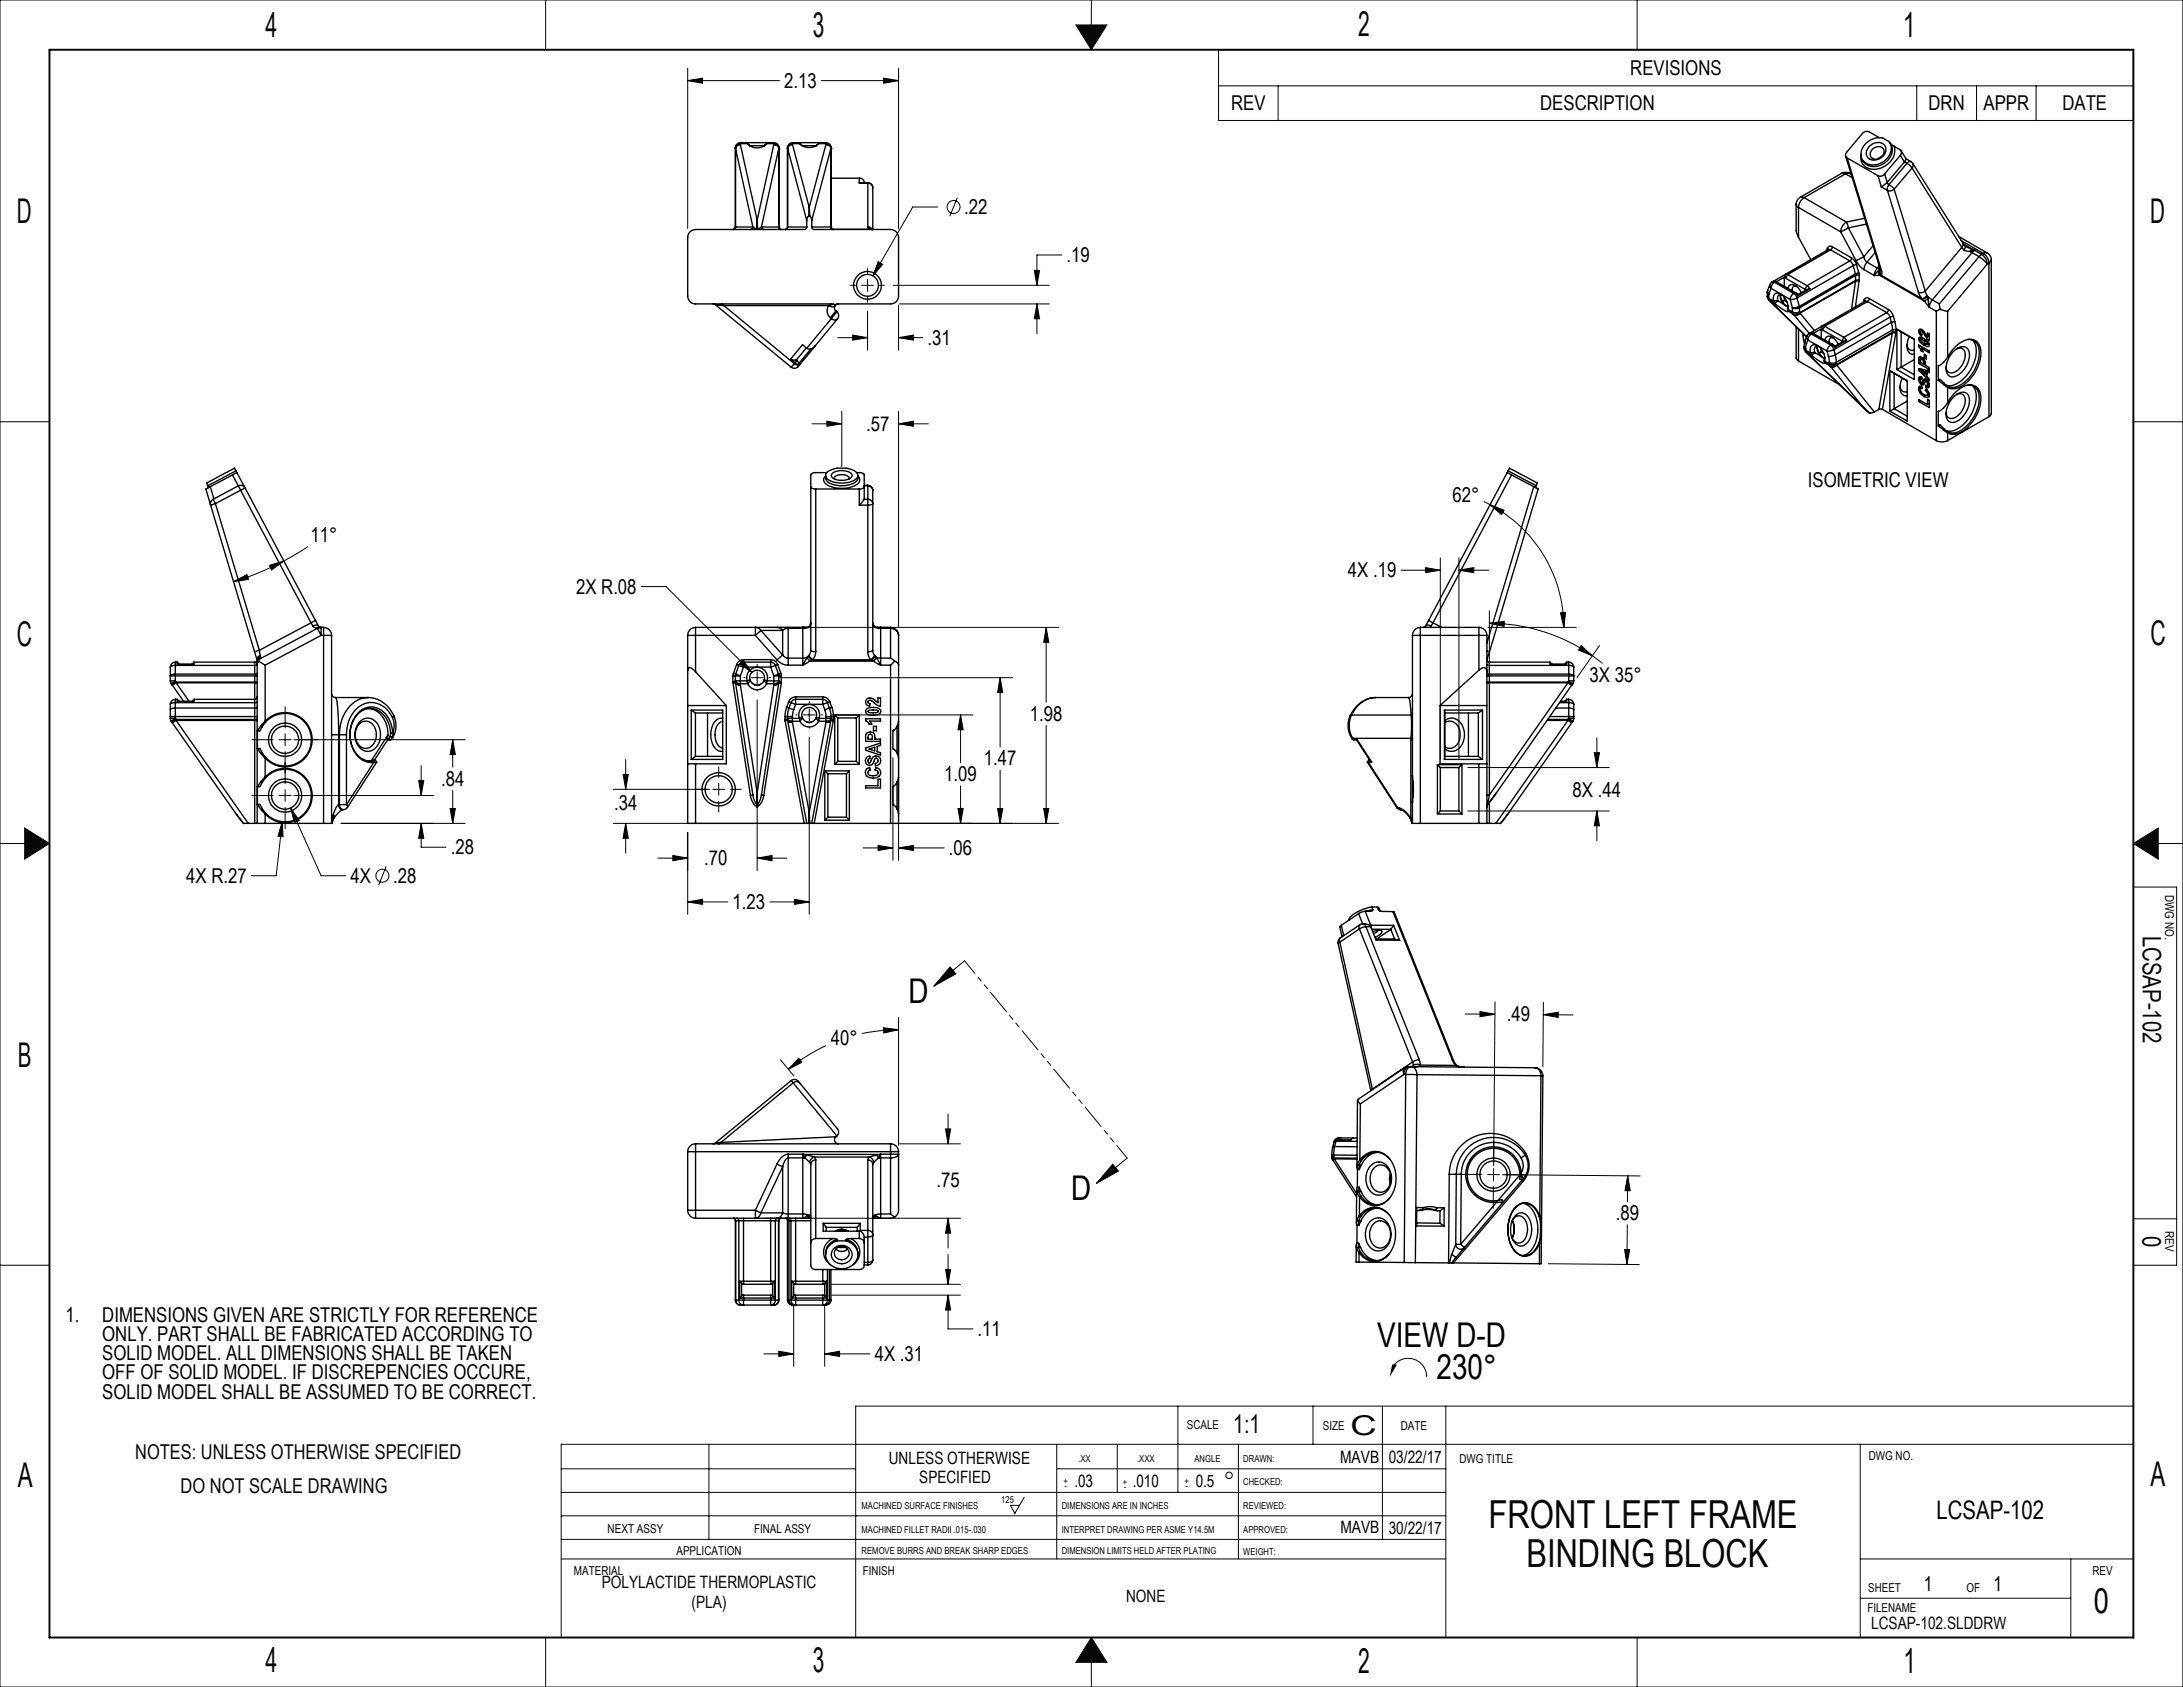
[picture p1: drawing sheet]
<svg xmlns="http://www.w3.org/2000/svg" width="559mm" height="432mm" viewBox="0 0 559 432" stroke-linecap="round" stroke-linejoin="round" font-family="sans-serif">
<defs><g id="words">
<g font-size="9.9" fill="#0a0605">
<text x="381" y="391.2">FRONT LEFT FRAME</text>
<text x="390.8" y="401.1">BINDING BLOCK</text>
</g>
<g font-size="8.7" fill="#0a0605">
<text x="68" y="9.4">4</text>
<text x="208.1" y="9.3">3</text>
<text x="347.7" y="9.3">2</text>
<text x="487.1" y="9.4">1</text>
<text x="4.3" y="57">D</text>
<text x="550.4" y="57.2">D</text>
<text x="4.3" y="165.3">C</text>
<text x="550.5" y="165.1">C</text>
<text x="4.6" y="273.1">B</text>
<text x="4.6" y="380.6">A</text>
<text x="550.5" y="380.4">A</text>
<text x="536" y="412.8">0</text>
<text x="67.9" y="428">4</text>
<text x="208.1" y="428">3</text>
<text x="487.3" y="428.1">1</text>
</g>
<g font-size="8.7">
<text x="232.6" y="256.8">D</text>
<text x="274.2" y="307.3">D</text>
<text x="352.5" y="344.8">VIEW D-D</text>
<text x="367.7" y="353">230°</text>
<text x="347.7" y="428.1">2</text>
</g>
<text font-size="7" fill="#0a0605" x="345.7" y="367.2">C</text>
<g font-size="6.5" fill="#0a0605">
<text x="548.5" y="239.5" transform="rotate(90 548.5 239.5)">LCSAP-102</text>
<text x="548.4" y="316.4" transform="rotate(90 548.4 316.4)">0</text>
<text x="315.7" y="366.7">1:1</text>
</g>
<text font-size="6.5" x="495.7" y="388.9">LCSAP-102</text>
<g font-size="5.2">
<text x="200.7" y="22.4">2.13</text>
<text x="417.3" y="19.1">REVISIONS</text>
<text x="315.1" y="28.1">REV</text>
<text x="394.3" y="28.1">DESCRIPTION</text>
<text x="493.7" y="28.1">DRN</text>
<text x="507.7" y="28.1">APPR</text>
<text x="527.9" y="28.1">DATE</text>
<text x="246.8" y="54.8">.22</text>
<text x="273" y="67">.19</text>
<text x="237.4" y="88.2">.31</text>
<text x="221.7" y="110.2">.57</text>
<text x="462.8" y="124.6">ISOMETRIC VIEW</text>
<text x="371.8" y="128.4">62°</text>
<text x="79.5" y="138.7">11°</text>
<text x="345" y="147.7">4X .19</text>
<text x="147.5" y="151.9">2X R.08</text>
<text x="406.9" y="174.5">3X 35°</text>
<text x="263.6" y="184.5">1.98</text>
<text x="251.8" y="195.9">1.47</text>
<text x="112.9" y="201.1">.84</text>
<text x="241.7" y="200">1.09</text>
<text x="402.6" y="203.9">8X .44</text>
<text x="157.2" y="207.3">.34</text>
<text x="115.4" y="218.6">.28</text>
<text x="180.3" y="221.4">.70</text>
<text x="242.9" y="218.8">.06</text>
<text x="47.7" y="225.9">4X R.27</text>
<text x="89.8" y="225.9">4X</text>
<text x="100.6" y="225.9">.28</text>
<text x="187.5" y="232.6">1.23</text>
<text x="385.7" y="261.4">.49</text>
<text x="212.7" y="267.6">40°</text>
<text x="239.7" y="303.8">.75</text>
<text x="413.6" y="312.3">.89</text>
<text x="16.8" y="338.3">1.</text>
<text x="26.2" y="338.4">DIMENSIONS GIVEN ARE STRICTLY FOR REFERENCE</text>
<text x="250.3" y="341.9">.11</text>
<text x="26.2" y="343.3">ONLY. PART SHALL BE FABRICATED ACCORDING TO</text>
<text x="26.2" y="348.2">SOLID MODEL. ALL DIMENSIONS SHALL BE TAKEN</text>
<text x="26.2" y="353.1">OFF OF SOLID MODEL. IF DISCREPENCIES OCCURE,</text>
<text x="223.9" y="348.3">4X .31</text>
<text x="26.2" y="358">SOLID MODEL SHALL BE ASSUMED TO BE CORRECT.</text>
<text x="492.5" y="407.3">1</text>
<text x="510.3" y="407.3">1</text>
</g>
<g font-size="5.2" fill="#0a0605">
<text x="34.6" y="373.4">NOTES: UNLESS OTHERWISE SPECIFIED</text>
<text x="46.2" y="382.3">DO NOT SCALE DRAWING</text>
</g>
<g font-size="4.4">
<text x="227.5" y="374.8">UNLESS OTHERWISE</text>
<text x="343" y="374.6">MAVB</text>
<text x="235.3" y="379.6">SPECIFIED</text>
<text x="275" y="380.5">.03</text>
<text x="290" y="380.5">.010</text>
<text x="306.1" y="380.6">0.5</text>
<text x="343.1" y="392.5">MAVB</text>
</g>
<g font-size="4.4" fill="#0a0605">
<text x="355.5" y="374.5">03/22/17</text>
<text x="355.5" y="392.6">30/22/17</text>
<text x="154" y="406.6">POLYLACTIDE THERMOPLASTIC</text>
<text x="177" y="411.7">(PLA)</text>
<text x="288.3" y="409.9">NONE</text>
<text x="479" y="417">LCSAP-102.SLDDRW</text>
</g>
<g font-size="3.1">
<text x="554.2" y="229.1" transform="rotate(90 554.2 229.1)">DWG NO.</text>
<text x="554.2" y="315.1" transform="rotate(90 554.2 315.1)">REV</text>
<text x="358.5" y="366">DATE</text>
<text x="373.6" y="374.5">DWG TITLE</text>
<text x="478.4" y="373.7">DWG NO.</text>
<text x="155.5" y="392.4">NEXT ASSY</text>
<text x="193" y="392.4">FINAL ASSY</text>
<text x="173.2" y="398">APPLICATION</text>
<text x="146.9" y="403.1">MATERIAL</text>
<text x="220.9" y="403.2">FINISH</text>
<text x="478.2" y="407.4">SHEET</text>
<text x="503.4" y="407.4">OF</text>
<text x="535.6" y="403.2">REV</text>
<text x="478" y="412.6">FILENAME</text>
</g>
<g font-size="3.1" fill="#0a0605">
<text x="303.8" y="365.9">SCALE</text>
<text x="338.7" y="365.9">SIZE</text>
</g>
<g font-size="2.4">
<text x="276" y="374.1">.XX</text>
<text x="291.1" y="374.1">.XXX</text>
<text x="305.8" y="374.1">ANGLE</text>
<text x="318.3" y="374.1">DRAWN:</text>
<text x="272.2" y="379.8">+</text>
<text x="272.5" y="381.2">-</text>
<text x="287.4" y="380">+</text>
<text x="287.7" y="381.4">-</text>
<text x="303.2" y="379.8">+</text>
<text x="303.5" y="381.2">-</text>
<text x="318.3" y="380.2">CHECKED:</text>
<text x="220.5" y="386.2">MACHINED SURFACE FINISHES</text>
<text x="256.3" y="384.7">125</text>
<text x="271.8" y="386.2">DIMENSIONS ARE IN INCHES</text>
<text x="318.3" y="386.2">REVIEWED:</text>
<text x="220.5" y="392.3">MACHINED FILLET RADII .015-.030</text>
<text x="271.8" y="392.3">INTERPRET DRAWING PER ASME Y14.5M</text>
<text x="318.3" y="392.3">APPROVED:</text>
<text x="220.5" y="397.8">REMOVE BURRS AND BREAK SHARP EDGES</text>
<text x="271.8" y="397.8">DIMENSION LIMITS HELD AFTER PLATING</text>
<text x="318.3" y="398">WEIGHT:</text>
</g>
</g></defs>
<g fill="none" stroke="#000" stroke-width=".26">
<path d="M270.5 369.7v29.3M286 369.7v12.3M317 369.7v29.3M143.7 399h226.4M262.2 383.2l-2.4 4.1-1.2-2h2.4"/>
<circle cx="314.6" cy="377.6" r=".82"/>
</g>
<g fill="none" stroke="#0a0605" stroke-width=".26">
<path d="M0 0h558.8v431.8h-558.8zM139.7 0v12.7M275.4 6.4h8l-4 6.3zM279.4 0v6.4M419.1 0v12.7M0 107.9h12.7M546.1 107.9h12.7M0 215.9h6.3M6.3 211.9l6.4 4-6.4 4zM546.1 215.9l6.4-4v8zM552.5 215.9h6.3M546.1 227h11.1v96.9h-11.1"/>
<path d="M546.1 312h11.1M0 323.9h12.7M301.5 359.9v22.1M336.1 359.9v9.8M353.9 359.9v34.1M370.1 359.9v59.2M546.1 359.9h-327.1v59.2M143.7 376h75.3M181.5 369.7v24.3M270.5 376h99.6M476.2 369.7v49.4M546.1 369.7h-402.4v49.4"/>
<path d="M143.7 382h226.4M143.7 394h226.4M143.7 388h226.4M476.2 399h69.9M530.1 399v20.1M139.7 419.1v12.7M279.4 419.1l4 6.4h-8zM419.1 419.1v12.7M476.2 409.1h53.9M279.4 425.5v6.3"/>
</g>
<path d="M12.7 12.7h533.4v406.4h-533.4z" fill="none" stroke="#0a0605" stroke-width=".5"/>
<path d="M275.4 6.4h8l-4 6.3zM546.1 215.9l6.4-4v8zM279.4 419.1l-4 6.4h8zM6.3 211.9v8l6.4-4z" fill-rule="evenodd" fill="#0a0605"/>
<g fill="none" stroke="#000" stroke-width=".26">
<path d="M176 17.5v41M230 17.5v41M311.9 12.7h234.2v18.1h-234.2zM176 20.6h23.5M176 20.6l3.8-.6v1.3zM210.3 20.6h19.7M226.2 20l3.8 .6-3.8 .7zM311.9 22h234.2M327.2 22v8.8M490.6 22v8.8M506 22v8.8M521.2 22v8.8"/>
<path d="M240 53h-6.4l-10.2 17.6M245 50.6l-1.9 4.8M217.7 73h1.3M220.6 73h3M222.1 79.7v9.9M222.1 68.7v1.3M222.1 71.5v3.1M222.1 76.1v1.3M224.8 67l1.2 .7-2.6 2.9zM225.1 73h1.3M228.7 73h39.9M230 78.1v11.5"/>
<path d="M230.3 77.8h38.3M264.8 69.2h1.3l-.7 3.8zM265.4 77.8v7.6M265.4 77.8l.7 3.8h-1.3zM271.8 65.3h-6.4v7.7M214.5 86.4h7.6M218.3 85.8l3.8 .6-3.8 .7zM230 86.4h6.2M230 86.4l3.8-.6v1.3zM207.9 108.5h7.6M211.7 107.8l3.8 .7-3.8 .6zM215.5 105.3v14.1"/>
<path d="M230 105.3v55M230 108.5h7.6M230 108.5l3.8-.7v1.3zM78.8 139.9l-6.1 3.7M379.8 128.4l1.6 .8M381.4 129.2l3.6 1.4-.6 1.1zM381.4 129.2a35.6 35.6 0 0 1 18.9 31.4M59.8 148.9l3.4-1.8 .4 1.2zM69 144.7l3.7-1.1-3.2 2.3zM72.7 143.6l-6.9 3.2-6 2.1M164.1 150.1h6.4l22 22M358.6 145.9h10.1"/>
<path d="M364.9 145.3l3.8 .6-3.8 .7zM368.7 142.8v51.4M373.5 142.8v51.4M373.5 145.9h7.6M373.5 145.9l3.8-.6v1.3zM381.2 156.4v16.1M381.2 159.5l3.9-.5-.1 1.3zM381.2 159.5a46.2 46.2 0 0 1 26.4 8.4M399.5 156.8h1.3l-.5 3.8zM190.2 168.9l2.3 3.2-3.2-2.2zM190.4 173.5h.3M192.3 173.5h3"/>
<path d="M193.8 179.2v43.6M193.8 170v.4M193.8 171.9v3.1M193.8 176.5v.4M195.6 160.6h75.4M196.9 173.5h.3M199.5 173.5h59.7M207.2 179.6v.4M256 173.5v17.7M256 173.5l.7 3.8h-1.4zM267.8 160.6v19.1M267.8 160.6l.7 3.8h-1.3z"/>
<path d="M380.9 160.6h22.6M404.7 165.2l2.9 2.7-3.6-1.5zM407.6 167.9l2.6 1.9M409.4 165.2l-5.7 8.2M64.5 189.3h5.4M71.4 189.3h3.1M73 180.9v5.4M73 187.8v3.1M73 192.4v8.2M75.2 189.3h43.9M107.2 199.8h1.3l-.7 3.8zM107.8 196v7.6"/>
<path d="M115.9 189.3v7.1M115.9 189.3l.7 3.8h-1.4zM159.5 198.2h1.3l-.6 3.8zM160.2 194.4v7.6M184 196.3v2.7M203.7 183h.4M205.6 183h3.1M207.2 188.7v45.3M207.2 181.5v3M207.2 186v.4M210.2 183h.4M212.9 183h36.2"/>
<path d="M228.6 193.9v26.3M230 186.9v33.3M245.9 183v12.3M245.9 183l.7 3.8h-1.4zM256 197.1v13.6M267.8 185.7v25M375.7 196.5h36.2M408.1 192.7h1.3l-.6 3.8zM408.8 188.8v7.7M64.5 203.6h5.4M71.4 203.6h3.1M72.2 210.3l-1.5 13.9h-6.4"/>
<path d="M72.2 210.3l.3 3.9-1.3-.2zM73 202.1v3M73 206.7v5.4M74.4 206.8l7.8 17.4h6.3M74.4 206.8l2.2 3.2-1.2 .5zM75.2 203.6h35.8M87.3 210.7h31.8M107.8 210.7v6.2h6.4M107.8 210.7l.7 3.9h-1.3zM115.2 206.9h1.4l-.7 3.8zM115.9 202.3v8.4M157 202h24.7"/>
<path d="M157 210.7h49.1M160.2 210.7v7.7M160.2 210.7l.6 3.9h-1.3zM168.4 219.6h7.6M172.2 219l3.8 .6-3.8 .7zM176 213v21M182.5 202h3M184 200.5v3.1M184 205.1v2.7M187 202h2.8M193.8 219.6h7.6M193.8 219.6l3.8-.6v1.3z"/>
<path d="M220.9 217h7.7M224.8 216.4l3.8 .6-3.8 .7zM230 217h11.7M230 217l3.8-.6v1.3zM230.3 210.7h40.7M245.2 206.9h1.4l-.7 3.8zM245.9 201.2v9.5M255.3 206.9h1.4l-.7 3.8zM267.2 206.9h1.3l-.7 3.8zM375.7 207.6h36.2M408.8 207.6v7.6M408.8 207.6l.6 3.8h-1.3z"/>
<path d="M98.8 221.8l-1.9 4.7M176 230.9h10.3M176 230.9l3.8-.7v1.3zM197.1 230.9h10.1M203.3 230.2l3.9 .7-3.9 .6zM243.2 247.5l1.5 1.8-5.7 3.1zM246.9 246l-7.9 6.4M375 259.5l7.7 .1M378.8 258.9l3.9 .7-3.9 .6zM382.7 256.4l-.4 42M395 259.7l7.7 .1M395 259.7l3.9-.6v1.3z"/>
<path d="M395.1 256.5l-.2 16.5M199.8 271.3l3.4 4.1M204.5 270.9l.7 1-3.4 1.8zM211.5 267.7l-2.6 1.2-3.3 2-3.8 2.8M226.2 263.1l3.8 .5-3.8 .8zM230 260.4v32.8M230 263.6h-1a44.9 44.9 0 0 0-8.3 .9M230.3 292.8h15.6M242 289h1.3l-.6 3.8zM242.7 285.2v7.6M284.8 298l1.5 1.8-5.6 3.1zM288.5 296.4l-7.8 6.5"/>
<path d="M382.3 299.1v1.5M382.4 292l-.1 5.6M195.6 311.8h50.3M242.7 311.8v7.6M242.7 311.8l.6 3.8h-1.3zM373.7 300.6h5.6M380.8 300.6h1.5M382.3 303.7l-.1 5.6M382.3 300.6l1.5 .1M382.3 300.6v1.6M384.6 300.7l35.2 .3M385.4 300.7h5.5"/>
<path d="M415.9 319.8l1.3 .1-.7 3.7zM416.6 313.5l-.1 10.1M416.7 301l-.1 6.6M416.7 301l.6 3.8h-1.3zM203.2 334v15.7M211.1 334v15.7M212.9 328.7h33M212.9 331.5h33M242 324.9h1.3l-.6 3.8zM242.7 331.5v8.6h6.3M242.7 321.1v7.6M242.7 331.5l.6 3.8h-1.3z"/>
<path d="M396.3 323.5l23.3 .2M195.5 346.5h7.7M199.4 345.9l3.8 .6-3.8 .7zM211.1 346.5h11.6M211.1 346.5l3.8-.6v1.3zM356.4 350.1a4.7 4.7 0 0 1 5.3-2.3 4.7 4.7 0 0 1 3.5 4.6"/>
<circle cx="244.1" cy="53" r="1.67"/>
<circle cx="97.9" cy="224.2" r="1.67"/>
</g>
<g fill="#000">
<path d="M356.4 349.2h1.2l-1.9 3.2z"/>
<path d="M256 173.5l.7 3.8h-1.4zM255.3 206.9h1.4l-.7 3.8zM193.8 219.6l3.8-.6v1.3zM172.2 219l3.8 .6-3.8 .7zM203.3 230.2l3.9 .7-3.9 .6zM176 230.9l3.8-.7v1.3zM245.9 183l.7 3.8h-1.4zM245.2 206.9h1.4l-.7 3.8zM159.5 198.2h1.3l-.6 3.8zM160.2 210.7l.6 3.9h-1.3zM190.2 168.9l-.9 1 3.2 2.2zM267.8 160.6l.7 3.8h-1.3zM267.2 206.9h1.3l-.7 3.8zM211.7 107.8l3.8 .7-3.8 .6zM230 108.5l3.8-.7v1.3zM224.8 216.4l3.8 .6-3.8 .7zM230 217l3.8-.6v1.3zM107.2 199.8h1.3l-.7 3.8zM107.8 210.7l.7 3.9h-1.3zM115.2 206.9h1.4l-.7 3.8zM115.9 189.3l.7 3.8h-1.4zM74.4 206.8l1 3.7 1.2-.5zM72.2 210.3l-1 3.7 1.3 .2zM59.8 148.9l3.4-1.8 .4 1.2zM69 144.7l3.7-1.1-3.2 2.3zM408.1 192.7h1.3l-.6 3.8zM408.8 207.6l.6 3.8h-1.3zM364.9 145.3l3.8 .6-3.8 .7zM373.5 145.9l3.8-.6v1.3zM404.7 165.2l2.9 2.7-3.6-1.5zM381.2 159.5l3.9-.5-.1 1.3zM399.5 156.8h1.3l-.5 3.8zM381.4 129.2l3.6 1.4-.6 1.1zM176 20.6l3.8-.6v1.3zM226.2 20l3.8 .6-3.8 .7zM265.4 77.8l.7 3.8h-1.3zM264.8 69.2h1.3l-.7 3.8zM224.8 67l-1.4 3.6 2.6-2.9zM218.3 85.8l3.8 .6-3.8 .7zM230 86.4l3.8-.6v1.3zM199.4 345.9l3.8 .6-3.8 .7zM211.1 346.5l3.8-.6v1.3zM242 324.9h1.3l-.6 3.8zM242.7 331.5l.6 3.8h-1.3zM242 289h1.3l-.6 3.8zM242.7 311.8l.6 3.8h-1.3zM226.2 263.1l3.8 .5-3.8 .8zM204.5 270.9l.7 1-3.4 1.8zM416.7 301l.6 3.8h-1.3zM415.9 319.8l1.3 .1-.7 3.7zM378.8 258.9l3.9 .7-3.9 .6zM395 259.7l3.9-.6v1.3z"/>
<path d="M284.8 298l1.5 1.8-5.6 3.1zM243.2 247.5l1.5 1.8-5.7 3.1z"/>
</g>
<path d="M288.5 296.4l-41.6-50.5" fill="none" stroke="#000" stroke-width=".26" stroke-dasharray="6.3 1.3 1.3 1.3 1.3 1.3" stroke-dashoffset="2.2"/>
<g fill="none" stroke="#000" stroke-width=".35">
<path d="M188.2 38h.1M188.2 37.8v20.3M188.3 38l4.4 20.1M189.5 37a1.23 1.23 0 0 0-1.2 1M189.5 36.8a1.23 1.23 0 0 0-1.3 1M189.5 36.5v.3M189.5 36.5a1.33 1.33 0 0 0-1.3 1.3M189.5 36.8v.2M189.5 36.8h1.9M189.5 37l4.3 19.3M189.5 36.5h1.8M191.3 36.5l.1 .3"/>
<path d="M191.3 36.5h5.1M191.3 36.5l.7 .8h3.6M191.4 36.8a3.3 3.3 0 0 0 4.9 0M191.4 36.8l.7 .6M196.3 36.8h1.8M196.3 36.8l-.8 .6M196.3 36.5l-.7 .8M196.4 36.5l-.1 .3M196.4 36.5h1.7M198.1 37a1.31 1.31 0 0 1 1.3 1M198.1 37a1.17 1.17 0 0 1 1.3 1M198.1 36.8a1.17 1.17 0 0 1 1.3 1"/>
<path d="M198.1 36.5v.3M198.1 36.5a1.26 1.26 0 0 1 1.3 1.3M198.1 36.8v.2M198.1 37l-4.3 19.3M199.4 38h.1M199.4 37.8v20.3M199.4 38l-4.5 20.1M201.6 38h.1M201.6 37.8v20.3M201.6 38l4.9 18.4M202.8 37a1.23 1.23 0 0 0-1.2 1M202.8 37a1.16 1.16 0 0 0-1.2 1"/>
<path d="M202.8 36.8a1.23 1.23 0 0 0-1.2 1M202.8 36.5v.3M202.8 36.5a1.33 1.33 0 0 0-1.2 1.3M202.8 36.8v.2M202.8 37l4.4 16.1M202.8 36.8h2M202.8 36.5h1.8M204.6 36.5h5.1M204.6 36.5l.2 .3M204.6 36.5l.8 .8M204.8 36.8a3.3 3.3 0 0 0 4.7 0M204.8 36.8l.5 .5"/>
<path d="M209.5 36.8h1.9M209.5 36.8l-.5 .5M209.6 36.5l-.7 .8h-3.5M209.7 36.5l-.2 .3M209.7 36.5h1.7M211.4 37a1.31 1.31 0 0 1 1.3 1M211.4 37a1.11 1.11 0 0 1 1.3 1M211.4 36.8a1.17 1.17 0 0 1 1.3 1M211.4 36.5v.3M211.4 36.5a1.26 1.26 0 0 1 1.3 1.3M211.4 36.8v.2M211.4 37l-4.2 16.1"/>
<path d="M212.7 38h.1M212.7 37.8v20.3M212.7 38l-4.9 18.4M472.4 40l8.9 28.9M477.7 36.7a4.9 4.9 0 0 1 4.2-1.4l1.6 .9a3.7 3.7 0 0 1-1.8 5.4 3.4 3.4 0 0 1-5.3-1.5l.1-1.5 .4-1zM478.5 37.5a2.58 2.58 0 0 1 4.2 .1 2.81 2.81 0 0 1-1.4 3 2.81 2.81 0 0 1-3.3-.4l-.3-.7 .1-.9zM479.4 38.1a1.66 1.66 0 0 1 1.6-.6 1.66 1.66 0 0 1 1.3 1.1 2.01 2.01 0 0 1-1.2 1.9 2.01 2.01 0 0 1-2.2-.4l-.1-1zM481 35.2l-2.6-1.5a1.49 1.49 0 0 0-1.7 .4l-4 4.8a.93 .93 0 0 0 .1 1.5M483.7 36.5a3.7 3.7 0 0 1-1.8 5.5 3.5 3.5 0 0 1-5.2-1.1M483.9 36.8l1 .6M484.9 37.4l1.4 .9a.94 .94 0 0 1 .1 1.5M484.9 37.4a5.1 5.1 0 0 1-6.4 5.8 3 3 0 0 1-2.1-3.6"/>
<path d="M486.4 39.8l-4 4.7M486.4 39.8l1.1 1.7M486.6 38.6l1.3 2.1-.4 .8M188.2 58.1h.1M188.3 58.1a.6 .6 0 0 1-.7 .6M188.3 58.1h4.4M192.7 58.1a.6 .6 0 0 1-.6 .6M192.7 58.1l1 .5M193.7 58.6l.1 .1 .1-.1M193.7 58.6h.2M193.8 56.3l-.1 2.3M193.8 56.3l.1 2.3"/>
<path d="M194.9 58.1l.2 .5 .4 .1M194.9 58.1l-1 .5M194.9 58.1h4.5M199.4 58.1a.6 .6 0 0 0 .6 .6M199.4 58.1h.1M201.6 58.1a.6 .6 0 0 1-.7 .6M201.6 58.1h.1M201.6 58.1a.6 .6 0 0 1-.6 .6M201.6 58.1h4.9M206.5 58.1l-.1 .4-.4 .2h-28a2.05 2.05 0 0 0-2 2.1v15a1.99 1.99 0 0 0 2 2l35.4 .1M206.5 56.4v1.7M207 55.3l-.3 .4-.2 .7"/>
<path d="M207 55.3h.3M207.2 53.1l-.2 2.2M207.2 53.1l.1 2.2M207.3 55.3l.5 1.1M207.8 58.1l.1 .4 .4 .2h19.7a2.05 2.05 0 0 1 2 2.1v15a1.99 1.99 0 0 1-2 2l-13.7 .1M207.8 56.4v1.7M207.8 58.1h4.9M212.7 58.1l.1 .4 .5 .2-.4-.1zM212.7 58.1h.1M212.7 45.6h7.3M213.1 58.7h9.8M220 45.6a1.2 1.2 0 0 1 1.2 1.2"/>
<path d="M220 45.6v1.2M220 46.8h2.1M222.1 46.8a1.33 1.33 0 0 1 1.3 1.2M222.1 58.1l.2 .3 .6 .3M222.1 46.8a1.27 1.27 0 0 1 1.3 1.2M222.1 46.8h-2.1M222.1 58.1l.7 .2 .4 .4M222.1 46.8h.1M222.1 46.8v11.3M222.9 58.7h.8M222.9 58.7h.4M223.1 58.6l.2 .1"/>
<path d="M223.4 48v10.7M459.8 52.2v7l.6 1.5M459.8 52.2l.6 .9M460.4 53.1v7.6M460.4 53.1l10.8 6.2M460.8 50.5a2.07 2.07 0 0 0-1 1.7M460.8 50.5l.5-.1 .5 .2M461.8 50.6a3.3 3.3 0 0 0-1.4 2.5M461.8 50.6l10.8 6.2M471.2 59.3l3.9 7.4M471.4 44.4a2 2 0 0 1 2 0M471.4 44.4l1 .1"/>
<path d="M471.4 44.4l-10.6 6.1M472.4 44.5l-10.6 6.1M472.4 44.5l1.7 1M472.6 56.8l.5 1.5M472.6 56.8a3.3 3.3 0 0 0-1.4 2.5M472.8 40.4l7.9 4.6M472.8 40.4l8.8 28.9M473.1 58.3l-1.9 1M473.1 58.3l4 7.4M473.4 44.4l-1 .1M473.4 44.4l.5 .3M477.3 55.9l-4.7 .9"/>
<path d="M477.8 57.4l-4.7 .9M480.7 45l.9 2.8M481.6 47.8l1.5 .9M481.8 40l-1.1 .6M482.4 44.5a1.37 1.37 0 0 1-1.7 .5M482.4 44.5l.7 2.2M482.9 46.9l-1.3 .9M482.9 46.9l.7 .3M483.1 46.7l-.2 .2M483.1 48.7l8 26.1M483.6 47.2l1.3 1.2M483.6 47.2l-.5 1v.5"/>
<path d="M484.9 48.4a1.5 1.5 0 0 1-1.8 .3M484.9 48.4l7.9 26.1M487.5 41.5l-4.4 5.2M487.5 41.5l.6 .3M487.9 40.6l1.3 .8M488.1 41.8l1.3 1.2M488.1 41.8l-4.5 5.4M489.2 41.4l.4 .4M489.2 41.4h-.6l-.5 .4M489.4 43l-4.5 5.4M489.4 43l12.8 20.3M489.6 41.8l.1 .6-.3 .6"/>
<path d="M489.6 41.8l12.8 20.3M182.5 77.8l.7 .3M184.8 77.8l.5 .4M185.3 78.2l-2.1-.2 19.3 16M185.3 78.2h26.9M185.3 78.2l18 14.9M212.2 78.2a1.1 1.1 0 0 0 1.6 0M212.2 78.2a2.27 2.27 0 0 0 .3 3.2M213.4 77.9l-1.2 .3M213.8 78.2a1.03 1.03 0 0 0 .2 1.4M214 79.6l-1.5 1.8M214 79.6l.2 .2"/>
<path d="M214.2 79.8l-1.4 1.8M214.2 79.8a1.29 1.29 0 0 1 .2 1.8M214.3 77.9h-.9M214.3 77.9l-.5 .3M452.4 75.8l.3 .9M452.4 74.8l.4 .5M452.4 75.8l.4 .5M452.4 74.8v1M452.5 74.3l-.1 .5M452.5 74.3l-.1 .5 .4 .5M452.7 76.7l.2 .1M452.7 76.7l.2 .2"/>
<path d="M452.8 76.3l.1 .5M452.8 76.3l1.2 .7M452.8 75.3v1M452.9 76.9h.1M452.9 76.9l.2 .1M452.9 76.9l9.5 9.3M452.9 76.8l.2 .2M452.9 76.8l1.3 .8M453 72.8l.1 .6 .3 .4M453 72.8l-.5 1.5M453.4 73.8l4.9 2.9M453.4 73.8l-.6 1.5"/>
<path d="M453.6 72.2l-.6 .6M453.6 72.2h.6M454 77a1.3 1.3 0 0 1 .1-1.4 1.3 1.3 0 0 1 1.3-.5 3.8 3.8 0 0 1 2.2 4M454 77l.2 .6M454.2 72.2a1.91 1.91 0 0 0-.8 1.6M454.2 77.6l3 2.1 .4 .1 .1-.2M454.2 72.2l4.9 2.9M454.6 72l-.5-.1-.5 .3M454.6 72l4.9 2.9M454.6 72l-.4 .2M455 76.9l.2 .1M455 76.9l-1 .1"/>
<path d="M455.2 77l1.3 .8M455.2 77l-1 .6M455.7 75.7a4.6 4.6 0 0 0 1.7 2.8M455.8 75.4l.1 1.3 .6 1.1M456.1 75.5a.92 .92 0 0 0-1 .3 .92 .92 0 0 0-.1 1.1M456.5 77.8l.6 .5 .5 .2M456.7 76.9l.7 .4M456.7 71.3v2M456.7 76.1v.8M456.7 76.9l-.5 .3M457 70.8l-.3 .5M457 70.8l-2.3 1.3"/>
<path d="M457.1 71.2l-.4 .1M457.1 71.2l4.9 2.8M457.6 79.1l.1 .5M457.6 79.1l1.2 .7M457.6 78.4v.9M457.6 70.3l-.6-.1v.6M457.6 78.4v.7M457.6 70.3l-.5 .9M457.6 70.3l5 2.8M457.7 78.2l-.1 .2M457.7 79.6l1.3 .8M457.7 73.8a1.26 1.26 0 0 1 1-1 1.26 1.26 0 0 1 1.4 .6l1 1.5"/>
<path d="M458.3 76.7l.5 2.1M458.8 78.8a2.02 2.02 0 0 0 1.8 0M458.8 79.8a2.02 2.02 0 0 0 1.8 0M458.8 79.8l.2 .6M458.8 78.8v1M459.1 75.1a1.91 1.91 0 0 0-.8 1.6M459.1 75.1l.6 .5 .3 .7M459.5 74.9l.7 .8M459.5 74.9l.8 .5M459.5 74.9l-.4 .2M459.8 73.3a.85 .85 0 0 0-.9 .2 .85 .85 0 0 0-.1 1M460 76.3l-1.7 .4"/>
<path d="M460 76.3l.6 2.1M460.4 60.7l3.1 5.8M460.6 78.4l-1.8 .4M460.6 78.4v.4M460.6 79.8a1.26 1.26 0 0 1-1.6 .6M460.6 78.8v1M460.6 79.8l.2 .2M462 74l.2 .3M462.6 73.1l.7 .8M462.6 73.1l-.6 .9M463.3 73.9l-3.1 1.8M463.3 73.9l-.7 .2-2.4 1.3v.3"/>
<path d="M467.8 63.5l.2 .4M467.8 63.5l-.3 .6M468.6 64l-.6-.1-14 8.1M468.6 64l-11 6.3M468.6 64l4.9 2.8M469.1 63.2a.79 .79 0 0 0-1.3 .3M469.1 63.2l-.5 .8M469.1 63.2l4.9 2.8M473.5 66.8l.9 1.2M473.5 66.8l-10.9 6.3M474 66a3.1 3.1 0 0 1 1.2 1.8M474 66l-.5 .8"/>
<path d="M474.4 68l-14.4 8.3M474.4 68l.5 2.1M474.9 70.1l.1 .4M474.9 70.1l-14.3 8.3M475 71.8v.2M475 70.5h.9M475 71.8h.9M475 72l.4-.1 .5 .1M475 70.5l-14.4 8.3M475 70.5v1.3M475 71.8l-14.2 8.2M475 72l-14.2 8.2"/>
<path d="M475 72l-1 7.1M475.1 66.7l.7 1.1 1.3 1.2M475.2 67.8l-.8 .2M475.2 67.8l.6 2.1M475.8 69.9l.1 .6M475.8 69.9l-.9 .2M475.9 72l-1 6.5M475.9 71.8v.2M475.9 70.5v1.3M477.1 65.7l.3 .9 .5 .5M477.1 65.7l-2 1M477.1 69l2.7 1.5"/>
<path d="M477.2 76.7l.2 .4M477.2 76.7l-.2 .7M477.4 77.1l.6 .1M477.4 77.1l-11 6.3M477.9 67.1l-.7 1.2-.1 .7M477.9 67.1l2.7 1.5M478 77.2l-10.9 6.3M478 77.2l5 2.8M478.5 76.4a.79 .79 0 0 0-1.3 .3M478.5 76.4l-.5 .8M478.5 76.4l4.9 2.8M479.5 62.9l-2.4 2.8"/>
<path d="M480 64.6l-2.1 2.5M480.6 68.6l-.7 1.2-.1 .7M480.6 68.6l.7 .3M481 69.1l-.1 .7 .1 .6M481 69.1l-1.2 1.4M481 68.1l-.4 .5M481 70.4l-1.2 .1M481 70.4l11.6 6.7M481 70.4h.4M481.3 68.9v.2M481.3 68.9l.3 .4M481.3 68.9l-.3 .2"/>
<path d="M481.4 70.4a1.27 1.27 0 0 1-.1-1.4l-.1 .8 .3 .6M481.4 70.4h.1M481.5 70.4l10.5 6.1M481.6 69.3l.1 .7-.2 .4M483.4 79.2a3.1 3.1 0 0 1 1.3 1.8M483.4 79.2l-.4 .8M491.1 74.8l.9 1.7M492 76.5l.6 .6M492.6 77.1l1.3 1.6M492.8 74.5a1.64 1.64 0 0 1-1.7 .3M492.8 74.5l.5 1.2M493.3 75.7l-1.3 .8"/>
<path d="M493.3 75.7l.1 .1M493.4 75.8l1.2 1M493.4 75.8l.1 .6M493.4 75.8l-1.2 .9M493.5 76.4l.4 2.3M493.5 76.4l-.9 .7M493.9 78.7l1.8 1M494.6 76.8a2.79 2.79 0 0 0-.7 1.9M494.6 76.8l1.8 1M495.7 79.7v33.1M496.4 77.8l.2 1.4M496.6 79.2l1.9 .5"/>
<path d="M496.6 79.2l-.9 .5M498.5 79.7v11.7M501.4 60.5l7.3 4.3M502 61.6l5.7 3.3M502.2 63.3l.5 .6M502.2 63.3l-9.4 11.2M502.4 62.1l.6 .8M502.4 62.1l.1 .6-.3 .6M502.6 62.5l2.8 1.6M502.7 63.9l.2 .2 1.4 .3M503 62.9l1.6 .8M503 62.9l.1 .3-.4 .7"/>
<path d="M504.3 64.4l.5 .3M504.6 63.7l-.3 .7M504.6 63.7l.8 .4M504.8 64.7l-10.2 12.1M504.8 64.7l1.8 1M505.3 64.1l-1 .3M505.4 64.1h-.1M505.4 64.1h.1M505.5 64.1l-.7 .6M505.5 64.1h-.2M505.5 64.1l1.8 1M506.6 65.7l2.1 1.9"/>
<path d="M506.6 65.7l-10.2 12.1M507.3 65.1a3.1 3.1 0 0 1 1.4 2.5M507.3 65.1l-.7 .6M507.7 64.9a3.2 3.2 0 0 1 1.4 2.4M507.7 64.9l-.4 .2M508.7 64.8a2.07 2.07 0 0 1 1 1.7M508.7 64.8l-.5-.1-.5 .2M508.7 67.6l-10.2 12.1M509.1 67.3l-.4 .3M509.1 67.3v39.3M509.7 66.5v39.3l-.1 .5-.5 .3M509.7 66.5l-.1 .5-.5 .3"/>
<path d="M202.4 91.9l1.5 .4M202.4 91.9l1.1 .9M203.3 93.1l1 .3M203.3 93.1l-.8 .9M203.5 92.8l.8 .6M203.5 92.8l-.2 .3M203.9 92.3l.5 .5M203.9 92.3l-.4 .5M204.3 93.4l.3 .1M204.4 92.8l.2 .1M204.4 92.8l-.1 .6M204.6 92.9v.6"/>
<path d="M204.6 93.5l-.1 .1a1.37 1.37 0 0 1-2 .4M206.4 89l-2.6 3.2M206.5 89.1l-1.1-.9-3 3.7M207.6 89.3l-3 3.6M208.6 88.6a1.64 1.64 0 0 1-2.1 .5M208.6 88.6l-4 4.9M212.5 81.4l.3 .2M212.8 81.6a1.1 1.1 0 0 0 1.6 0M212.8 81.6l-6.3 7.5M214.4 81.6l-5.8 7M459 80.4l.1 .1M459.1 80.5l4 4.8"/>
<path d="M459.8 83.6v8l.6 .8M460.4 92.4l10.5 6.1M460.4 84.2v8.2M460.8 80a1.3 1.3 0 0 1-1.7 .5M460.8 80.2a1.24 1.24 0 0 1-1.7 .3M460.8 80v.2M460.8 80.2l3.6 4.4M461.6 85.4v1.1l.3 1.3M461.8 89.1l.4 .9M461.8 88.7l.4 .6M461.8 89.1l.4 .5M461.8 88.7v.4"/>
<path d="M462.1 87l-.3 1.7M462.1 87v.4l.3 .5M462.2 90l.2 .1M462.2 90l.3 .3M462.2 89.6l.2 .5M462.2 89.6l1.2 .7M462.2 89.3v.3M462.4 90.2l.1 .1M462.4 90.2l15.1 14.6M462.4 90.1l1.3 .8M462.4 87.9l-.2 1.4M462.5 86v.5l.3 .5"/>
<path d="M462.5 86l-.4 1M462.5 90.3l14.5 14M462.8 87l4.9 2.9M462.8 87l-.4 .9M463 85.4l-.5 .6M463 85.4l.7 .1M463.4 90.3a1.34 1.34 0 0 1 .1-1.5 1.34 1.34 0 0 1 1.4-.5 3.8 3.8 0 0 1 2.1 4.1M463.4 90.3l.3 .6M463.7 85.5a1.91 1.91 0 0 0-.9 1.5M463.7 85.5l4.9 2.8M463.7 90.9l2.4 1.8 .8 .3 .2-.1M464 85.3l-.5-.1-.5 .2"/>
<path d="M464 85.3l4.9 2.8M464 85.3l-.3 .2M464.5 90.1l.1 .2M464.5 90.1l-1.1 .2M464.6 90.3l1.4 .8M464.6 90.3l-.9 .6M465.2 88.9a4.1 4.1 0 0 0 1.6 2.8M465.2 88.6a2.49 2.49 0 0 0 .8 2.5M465.5 88.7a.95 .95 0 0 0-1 .3 .95 .95 0 0 0 0 1.1M466 91.1l1 .6M466.2 90.1l.7 .4M466.2 84.6v1.9"/>
<path d="M466.2 89.3v.8M466.2 90.1l-.5 .3M466.4 83.5h.7M466.4 84.1l-.2 .5M466.4 83.5l-2.9 1.7M466.4 84.1l-2.3 1.2M466.4 83.5v.6M466.5 84.5l-.3 .1M466.5 84.5l5 2.8M467 91.7v.8M467 92.4l.1 .5M467 92.4l1.2 .7"/>
<path d="M467 91.6v.8M467 91.6v.1M467.1 91.4l-.1 .2M467.1 92.9l1.3 .7M467.1 83.5l4.9 2.9M467.1 83.5l-.6 1M467.1 87.1a1.16 1.16 0 0 1 .8-1 1.16 1.16 0 0 1 1.3 .3l.6 .6 .7 1.1M467.7 89.9l.3 1.3M468 91.2l.2 1.5M468.2 92.7a2.02 2.02 0 0 0 1.8 0M468.2 93.1a2.02 2.02 0 0 0 1.8 0M468.2 93.1l.2 .5"/>
<path d="M468.2 92.7v.4M468.4 93.6l.2 .2M468.6 93.8l8.4 10.5M468.6 88.3a2.08 2.08 0 0 0-.9 1.6M468.6 88.3l.8 1.2M468.9 88.1l.8 .8M468.9 88.1l.8 .5M468.9 88.1l-.3 .2M469.3 86.5a.84 .84 0 0 0-1 .2 .84 .84 0 0 0-.1 1M469.4 89.5l-.8 .3-.9 .1M469.4 89.5l.4 1.3M469.8 90.8l-.9 .4h-.9"/>
<path d="M469.8 90.8l.2 1.9M470 93.1a1.3 1.3 0 0 1-1.6 .5M470 92.7v.4M470 93.1l.2 .2M470.2 93.3a1.3 1.3 0 0 1-1.6 .5M470.2 93.5a1.29 1.29 0 0 1-1.6 .3M470.2 93.3v.2M470.2 93.5l9.6 11.9M471.5 87.3l.2 .2M472 86.4l.7 .7M472 86.4l-.5 .9M472.7 87.1l-3 1.8"/>
<path d="M472.7 87.1l-.7 .2-2.3 1.4v.2M483 80l.5 .5 .3 .7M483 80l-11 6.4M483.8 94.9l4.4 2.6v10.3l-4.4-2.6M483.8 94.9v10.3M483.8 94.9l1.1 .6v9.1l3.3 1.9M483.8 81.2l-14.4 8.3M483.8 81.2l.4 1.3M484.2 82.5l.2 2M484.2 82.5l-14.4 8.3M484.4 85.3l.5-.1 .4 .1M484.4 85.3l-14.2 8.2"/>
<path d="M484.4 85.3l-3.5 19.5M484.4 85.1v.2M484.4 84.5h.9M484.4 85.1h.9M484.4 84.5l-14.4 8.2M484.4 84.5v.6M484.4 85.1l-14.2 8.2M484.7 81l-.9 .2M484.7 81l.3 1.3M485 82.3l.3 2.2M485 82.3l-.8 .2M485.3 85.3l-3.4 19.5"/>
<path d="M485.3 85.1v.2M485.3 84.5v.6M485.6 84.3l4.4 2.6v10.3l-4.4-2.6M485.6 84.3v10.3M485.6 84.3l1.1 .6v9.1M486.4 98.8a1.39 1.39 0 0 0 1.8 1.5M486.7 94l-1.1 .6M486.7 94l3.3 1.9M487 96.7a3.6 3.6 0 0 0 .1 4.4l1.1 .2M488.2 88.2a1.39 1.39 0 0 0 1.8 1.4M488.8 86.1a3.6 3.6 0 0 0 .1 4.4l1.1 .2M490 92l-3.3 2"/>
<path d="M491.1 97l.3-.6 .5 .1v.5h-.1a.6 .6 0 0 0 .1 1l.1-.1M491.1 97a1.64 1.64 0 0 0 .7 1.4M491.1 99.5l.4 1M491.1 84.7a1.44 1.44 0 0 0 .8 1.3v-.4l-.3-.6v-.2h.3M491.1 88.7l.7 1.1M491.1 86.7l.2-.3a2.64 2.64 0 0 1 2.6 2.1l-.5 .2-.9-.4M491.1 86.7l.4 .8 1 .8M491.1 88.7v-.4l2.8 1.6v.4l-2-1.1M491.1 94.8l2.8 2.6v-.5l-.6-.5v-1.1M491.1 92.2v.8M491.1 94.8v-.4l2.8 .5M491.2 91.6l.1-.2a1.65 1.65 0 0 1 1.5 2.1l1.1 .6v.5l-2.8-1.6"/>
<path d="M491.2 91.6l-.1 .6M491.5 88.5l-.4 .2M491.6 91.4l-.4 .2M491.6 92.7l-.5 .3M491.7 94.5l-.6 .3M491.8 86.4l-.7 .3M491.8 95l1 .9M491.8 95l1 .2M491.8 96.5v.4M491.8 98.9v.2M491.8 96.6l-.7 .4M491.8 99.1l.1 .2"/>
<path d="M491.8 99.1l-.7 .4M491.9 84.3l.6 .6 .9 1.3M491.9 84.3l-.5-.1-.3 .5M491.9 89.2l.4 .9-.5-.3M491.9 98.9l.1 .5a.54 .54 0 0 0-.5 .5 .54 .54 0 0 0 .4 .6l1.2 .7 .3-.3M491.9 98.9h-.6l-.2 .6M491.9 84.3v.4M491.9 86.3v.4M491.9 84.3l-.8 .4M491.9 91.5v.4M491.9 91.8l-.8 .4M491.9 84.8l.4 .4"/>
<path d="M491.9 96.8l-.2 .2M492 92h-.4v.8l.8 .4M492 92l.3 .4 .1 .5M492 99.3l-.3 .1M492 94.5l.2 .2M492.1 89.6l-.3 .2M492.1 84.5l-.5 .3M492.2 97.5l.3-.5a1.42 1.42 0 0 1 1 2.3l-.6-.2M492.2 97.5l-.2 .4M492.2 97.5l.7-.4-.2 .4-.7 .4M492.2 86.5l-.6 .4M492.2 91.7l-.5 .3"/>
<path d="M492.3 85.2l.4 .6M492.3 84.7l-.4 .1M492.3 97.8l.3 .2M492.3 88.9l-.4 .3M492.3 91.8l-.3 .2M492.4 92.9v.3M492.4 94.6l-.6 .4M492.5 87.2l1 .9M492.5 87.2l-.8-.3-.1 .1a2.37 2.37 0 0 0 1.8 1.1h.1M492.5 85l-.2 .2M492.6 90.7l.5 .3v.9l-.5-.3zM492.6 98h.1"/>
<path d="M492.6 98l-.8 .4M492.7 93.1l.1 .1M492.7 85.8l1.2 1.4v-1.7l-.5-.3v1M492.8 95.2v.7M492.8 92.7l-.4 .2M492.8 93l-.4 .2M492.9 99.9l.1-.3 .8 1.1a.72 .72 0 0 1-.3 1M492.9 99.9l.5 1M492.9 87l-.4 .2M493 88.1l-.5 .2M493 85.6l-.3 .2M493 97.6l-.2 .1a.68 .68 0 0 1-.7 .8l-.3-.1"/>
<path d="M493 97.6l.4 .8M493.1 91.3l-.5 .3M493.2 95.7h.1M493.2 99.7l-.3 .2M493.3 95.7l-.5 .2M493.3 97.3l-.4 .3M493.4 97.4l-.4 .2M493.4 98.4l-.1 .3-.4-.1v.5M493.4 94.8l-.6 .4M493.5 94.8v.3M493.5 88.1l.4 .1M493.6 98.5v.2"/>
<path d="M493.6 98.7l.3 .1M493.6 98.7l-.7 .4M493.8 87.9l-.4 .3M493.8 86l.1 .1M493.8 87.9l-.3 .2M493.8 98.1l-.4 .3M493.9 98.4l-.6 .3M493.9 94.9v.5l-.6-.1M493.9 85.9l-.5 .3M493.9 94.9l-.6 .4M496.1 97.4l1.4 1M496.1 97.4l.5-.3 1 .9"/>
<path d="M497.5 98.4l1 .7M497.6 98l.8 .8M497.6 98l-.1 .4M498.4 98.8l.1 .3M498.5 91.4a7.4 7.4 0 0 1 6.2-4.5 3.3 3.3 0 0 1 2.3 4.1 10.2 10.2 0 0 1-6.1 8.4l-1.5 .1-.9-.4M498.5 91.4a4.5 4.5 0 0 1-2.4 2.2v3.8M498.5 99.1v4M500.3 89.7a2.36 2.36 0 0 1 3.4-.4 5.4 5.4 0 0 1-1.9 6.3 2.13 2.13 0 0 1-3.3 .1 5.6 5.6 0 0 1 1.8-6zM500.8 89.3a1.46 1.46 0 0 1 1.7 0 1.46 1.46 0 0 1 .6 1.5 4.8 4.8 0 0 1-3.7 4.7l-.9-.5-.4-1M503.7 86.9a2.69 2.69 0 0 1 2.9 3.1 10 10 0 0 1-5.8 9l-1.6 .1-.8-.3M503.7 98.6a2.69 2.69 0 0 1 2.9 3 10 10 0 0 1-5.8 9.1l-1.1 .1-1.3-.4M504.9 87a5 5 0 0 1 .6 5.3 9.3 9.3 0 0 1-6 6.4l-1.4-.1"/>
<path d="M504.9 98.7a5 5 0 0 1 .6 5.2 9.1 9.1 0 0 1-6 6.4l-1.4-.1M477 104.3l1.6 1.4M477 104.3l.5 .5M477.5 104.8l1 .9M478.4 105.7h.2M479.8 105.4l-1.2 .3M480.9 104.8h1M480.9 104.8l-1.1 .6M481.9 104.8l13.8 8M488.2 102.7l-4.4 2.5M491.1 102.8l2.8 1.5v-1.8l-.5-.3v1.3M491.1 102.8v-.5l2.3 1.2"/>
<path d="M491.5 100.5l1 1M491.6 102.5l-.5 .3M491.7 100.3l-.2 .2M492.5 101.5l1 .2M493 101.2l-.5 .3M493.4 101.1l.5 .2M493.7 103.4l.2 .1M493.7 101.6l-.2 .1M493.8 100.6l-.4 .3M493.9 100.9l-.6 .3M493.9 103.3l-.5 .2M495.7 112.8a3.5 3.5 0 0 0 2.8 0"/>
<path d="M496.1 109l1.4 1.1M496.1 109l.5-.3 1 1M497.5 110.1l1 .7M497.6 109.7l.8 .7M497.6 109.7l-.1 .4M498.4 110.4l.1 .4M498.5 103.1a8.3 8.3 0 0 1 5.7-4.6 2.93 2.93 0 0 1 2.9 3.5 10.3 10.3 0 0 1-6.2 9.1l-1 .1-1.4-.4M498.5 103.1a4.5 4.5 0 0 1-2.4 2.2v3.7M498.5 110.8v2M499.9 101.8a2.97 2.97 0 0 1 3.5-1.1 4 4 0 0 1-.1 4.7 4.1 4.1 0 0 1-4 2.7 2.38 2.38 0 0 1-1.1-3l.6-1.7zM500.8 101a1.48 1.48 0 0 1 1.7 0 1.48 1.48 0 0 1 .6 1.6 4.9 4.9 0 0 1-3.5 4.5l-.6-.1a1.49 1.49 0 0 1-.9-1.3M509.1 106.6l-10.6 6.2"/>
<path d="M53.2 124.3l.1 .3-.3 .4M53.8 124.6l-1.1 .6 1.2 4.1M53.8 124.6l1 3.1M53.9 129.3l11.3 37.5M54.5 127.8l.6 1.1M54.5 127.8a1.29 1.29 0 0 0-.6 1.5M55.1 128.9l-1.2 .4M55.1 128.9l11.3 37.5M59.5 121.6l1.5 2.8M59.5 121.6l-5.7 3M60.4 120.5l.2 .5M60.4 120.5l-.4-.7-2.5 1.4-4.6 2.4 .3 .7"/>
<path d="M60.4 120.5l-7.2 3.8M60.6 121l-1.1 .6M60.6 121l1.9 3.5M61 124.4a1.32 1.32 0 0 1 1.7 .5M61 124.4l.6 1.1M61 124.4l-6.5 3.4M61.6 125.5l18 33.9M61.6 125.5l-6.5 3.4M62.5 124.5l.1 .2M62.5 124.5l.2 .4M62.7 124.9l-1.1 .6M62.7 124.9l18.1 33.9"/>
<path d="M207.5 124.6a1.05 1.05 0 0 0 1.3 .6M208.8 125.2h11.2M208.8 125.2v41.6M211.3 121.8a1.28 1.28 0 0 0-.5 1.3 1.28 1.28 0 0 0 1 1 7.7 7.7 0 0 0 8-.5l.2-.3a1.13 1.13 0 0 0-.4-1.5M211.3 121.7a1.85 1.85 0 0 0 1.6 2.2 6.6 6.6 0 0 0 6.5-.9l.2-1.3M211.7 121h-2.9a1.11 1.11 0 0 0-1.3 .6v44.8M211.7 120.9l1.1-.6a7.1 7.1 0 0 1 3.8-.5 3 3 0 0 1 3 1.9 2.78 2.78 0 0 1-2.6 1.8 6.3 6.3 0 0 1-5.4-1.2l-.3-.8zM213.1 121.1a4.2 4.2 0 0 1 4.9 .3l.1 .2a1.94 1.94 0 0 1-2.2 1.3 3.2 3.2 0 0 1-3.1-1.1zM213.6 122.6a1.25 1.25 0 0 1 1.7-1.1 1.84 1.84 0 0 1 2.1 .9l-.1 .2M219.3 121h.7a1.11 1.11 0 0 1 1.2 .6v6.2M220 125.2v4.1M220 129.3h2.1"/>
<path d="M221.2 124.6a1.05 1.05 0 0 1-1.2 .6M221.2 127.8l-1.2 1.5M221.2 124.2h.9M221.2 127.8h.9M221.2 124.4h.9M222.1 124.2a1.33 1.33 0 0 1 1.3 1.3M222.1 127.8v1.5M222.1 127.8a1.01 1.01 0 0 1 1.2 1.2l-1.2 .3M222.1 124.4a1.28 1.28 0 0 1 1.3 1.1M222.1 124.2v.2M222.1 124.4v3.4M222.1 129.3v37.5"/>
<path d="M223.4 125.5v40.9M385.8 121l1.1 .6M385.8 121l-20.1 37.8M386 120.5l-.2 .5M386 120.5l.4-.7 4.2 2.2 3 1.6-.4 .7M386 120.5l7.2 3.8M386.9 121.6l-20.1 37.8M386.9 121.6l5.7 3M392.6 124.6l1.1 .6-12.4 41.6M392.6 124.6l-12 40M393.2 124.3l-.1 .3 .3 .4M79.6 159.4l.5 .9"/>
<path d="M79.6 159.4l-13.2 7M80.8 158.8l.7 1.4M80.8 158.8l-1.2 .6M365.7 158.8l-.8 1.4M365.7 158.8l1.1 .6M366.8 159.4l-.4 .9M366.8 159.4l2.2 1.2M43.6 174.3l.3 .7M43.6 174.3h1.3M43.6 170.7v3.6M43.9 175l.2 .3M44.1 175.3l2.9 4.2"/>
<path d="M44.9 179.8l-.7 .1-.6 .4M44.9 179v.8M44.9 179a1.33 1.33 0 0 0-1.3 1.3M44.9 172.5v.5M44.9 172.5l-.7 .1-.6 .4h1.3M44.9 174.3l-1 .7M44.9 170.3l-.7 .1-.6 .3M44.9 169.5v.8M44.9 169.5a1.33 1.33 0 0 0-1.3 1.2M44.9 179h.5M44.9 169.5h.5M44.9 170.3v2.2"/>
<path d="M44.9 173v1.3M44.9 179.8v1.4M44.9 179.8h20.3M44.9 174.3l.2 .3M44.9 173h20.3M44.9 172.5h20.3M44.9 170.3h20.3M45.1 174.6v.2M45.1 174.8l-1 .5M45.1 174.6l-1 .7M45.1 174.6h20.1M45.1 174.8h20.1"/>
<path d="M45.1 174.8l3.3 4.7M45.4 179v.5h4.3v-.5M45.4 169.5v.5h4.3v-.5M45.4 179l.5 .5M45.4 169.5l.5 .5M49.7 179h15.5M49.7 169.5h15.5M49.7 179l-.5 .5M49.7 169.5l-.5 .5M65.2 166.8l.6 2.1M65.2 179v.8M65.2 174.8l.6 .1"/>
<path d="M65.2 174.6v.2M65.2 174.6h.6M65.2 173h.6M65.2 172.5v.5M65.2 169.5v.8M65.2 170.3v2.2M65.2 173v1.6M65.2 174.8v4.2M65.2 179.8v1.4M65.8 169l-.1 .3-.5 .2M65.8 169v.2M65.8 168.9v.1"/>
<path d="M65.8 169.2v1.1M65.8 179.6l-.6 .2M65.8 178.4a.6 .6 0 0 1-.6 .6M65.8 172.3l-.6 .2M65.8 170.1l-.6 .2M65.8 170.3v40.4M66.1 169.2l-.3 1.1M66.1 169.2l1.8 1.1M66.4 166.4l.2 1.4M66.4 166.4l-1.2 .4M66.5 168.4l-.7 1.9M66.5 168.4l-.5 .3-.2 .5"/>
<path d="M66.6 167.8a1.05 1.05 0 0 0-.8 1.1M66.6 167.8v.2M66.6 168l.3 .5M66.6 168l-.1 .4M66.6 168a1.01 1.01 0 0 0-.8 1M66.9 168.5l-.8 .7M67.9 170.3v14.3M80.1 160.3l.5 .4 .6 .1M81.2 160.8h.1M81.2 160.8l1 1.8M81.2 160.8l-14.3 7.7M81.5 160.2a1.11 1.11 0 0 0-1.4 .1"/>
<path d="M81.5 160.2l.5 .4M82 160.6h.2M82 160.6l-.8 .2M82.2 160.6l-1 .2M82.2 160.6v2M82.2 162.6h.6M82.2 160.6h.6M82.2 162.6l-14.3 7.7M82.8 162.6h2.1M82.8 160.6a2.05 2.05 0 0 1 2.1 2M82.8 160.6v2M82.8 162.6v48.1"/>
<path d="M84.9 177.5a1.02 1.02 0 0 0 1 1M84.9 162.6v48.1M85.9 178.5a23.7 23.7 0 0 1 .8 8.1v1.5M85.9 178.5h8.3M94.2 178.5a7.5 7.5 0 0 1 6.6 4.6M94.2 178.5a7.8 7.8 0 0 0-7 6.8l-.3 2.8M176 162.6v48.1h2M176 171.6a.5 .5 0 0 1 .2-.6 .5 .5 0 0 1 .5 0l1.3 .9M176 162.6h2M178 160.6v2M178 160.6a2.05 2.05 0 0 0-2 2M178 162.6v9.3"/>
<path d="M178 171.9l7.9 8.7M178 162.6h15.4M178 160.6h20.9M187.6 174.6v.3M187.6 174.6h.6M187.6 173h.6M187.6 173v1.6M187.6 174.9l4.5 28.7M187.7 172.3l.6 .2M187.7 172.3l-.1 .7M188.2 173h1.3M188.2 174.6a1.17 1.17 0 0 0 1.3 .7"/>
<path d="M188.2 174.6l.1 .2M188.2 173v1.6M188.3 174.8a1.04 1.04 0 0 0 1.2 .5M188.3 174.8l-.7 .1M188.3 174.8l4.4 28.7M188.3 172.5l1.2 .5M188.3 172.5l-.1 .5M188.6 170.1l.5 .2M188.6 170.1l-.9 2.2M189.1 170.3l1.2 .4M189.1 170.3l-.8 2.2M189.5 174.3v.7"/>
<path d="M189.5 174.3h-1.2a.56 .56 0 0 0 .8 .6l.4 .1M189.5 174.3h1.8M189.5 175h1.9M189.5 173v1.3M189.5 175v.3M189.5 175.3l4.3 27.7M190.3 169.5a1.42 1.42 0 0 0-1.2 .8M190.3 169.5v1.2M190.3 168.8v.7M190.3 168.8a1.85 1.85 0 0 0-1.7 1.3M190.3 170.7l-.8 2.3M190.3 170.7h7"/>
<path d="M190.3 169.5h7M190.3 168.8h7M191.3 174.3a2.67 2.67 0 0 1 2.5-3.5 2.67 2.67 0 0 1 2.6 3.5M191.3 174.3l.1 .7M191.4 175a2.68 2.68 0 0 0 2.4 1.6 2.68 2.68 0 0 0 2.5-1.6M192 174a1.91 1.91 0 0 1 1.8-2.5 1.91 1.91 0 0 1 1.8 2.5M192 174l.1 .2M192 174l-.7 .3M192.1 174.2l-.7 .8M192.1 174.2l.7 .8a1.39 1.39 0 0 0 1.8 .2M192.6 174.9l1.1 .5 .9-.2M193.4 162.6l5.5 6.3"/>
<path d="M194.8 161.4l-1.4 1.2M194.8 161.4l-.7-.6-.7-.2v2M194.8 161.4l5.5 6.2M194.8 161.4h5.5M195.5 174.2l-.9 1M195.5 174.2l.8 .8M195.6 174l-.1 .2M195.6 174l.8 .3M196.3 175h1.8M196.4 174.3l-.1 .7M196.4 174.3h1.7M197.3 169.5v1.2"/>
<path d="M197.3 169.5a1.31 1.31 0 0 1 1.2 .8M197.3 168.8v.7M197.3 168.8a1.94 1.94 0 0 1 1.8 1.3M197.3 170.7l.8 2.3M198.1 174.3v.7M198.1 173h1.3M198.1 174.3h1.3a1.07 1.07 0 0 1-1.3 .7M198.1 173v1.3M198.1 175v.3M198.1 175.3l-4.3 27.7M198.5 170.3l-1.2 .4M198.5 170.3l.8 2.2"/>
<path d="M198.9 168.9a3.8 3.8 0 0 0 2.9 1.4M198.9 160.6l1 .3 .4 .5M198.9 160.6h2.9M199.1 170.1l-.6 .2M199.1 170.1l.8 2.2M199.3 172.5l-1.2 .5M199.3 172.5l.1 .5M199.4 174.6a1.1 1.1 0 0 1-1.3 .7M199.4 174.8a1.12 1.12 0 0 1-1.3 .5M199.4 174.6v.2M199.4 173h.6M199.4 174.6h.6"/>
<path d="M199.4 174.8l.6 .1M199.4 173v1.6M199.4 174.8l-4.5 28.7M199.9 172.3l.1 .7M199.9 172.3l-.6 .2M200 174.6v.3M200 173v1.6M200 174.9l-4.5 28.7M200.3 167.6l-1.4 1.3M200.3 167.6a1.73 1.73 0 0 0 1.5 .9M200.3 161.4v6.2M201.8 168.5v1.8"/>
<path d="M201.8 160.8l-.9 .2-.6 .4M201.8 160.6v.2M201.8 170.3h3.7M201.8 168.5h3.7M201.8 160.6h3.7M201.8 160.8v7.7M201.8 160.8h3.7M201.9 179.6l.6 .2M201.9 179.6l-.5 1.4M202.5 179.8l1.2 .5M202.5 179.8l-.5 1.4M203.7 179a1.42 1.42 0 0 0-1.2 .8"/>
<path d="M203.7 179v1.3M203.7 178.4v.6M203.7 178.4a1.85 1.85 0 0 0-1.8 1.2M203.7 179h6.9M203.7 178.4h6.9M205.5 168.5v1.8M205.5 160.6v.2M205.5 160.6h.1M205.5 160.8v7.7M205.6 160.6l.5 .2M205.6 160.6h.1M205.6 160.6h.7"/>
<path d="M206.1 160.8h-.6M206.3 160.6l-.2 .2M206.6 168.4l-1.1 1.9M206.6 168.4l.7 .8M206.9 168l-.6 .3-.8 .2M206.9 168l-.3 .4M206.9 168l.9 1M207 167.8l1 1.1M207 167.8l-.1 .2M207.3 169.2l-1.8 1.1M207.3 160.3a1.17 1.17 0 0 1-1.2 .5M207.3 169.2h16.4"/>
<path d="M207.3 160.1l.2-.7-.2 .9M207.3 160.1l-1 .5M207.3 160.1v.2M207.5 166.4l.4 .3 .9 .1M207.5 166.4l-.2 1-.3 .4M207.8 169l-.5 .2M208 168.9h14.9M208 168.9l-.2 .1M208.8 166.8l-.2 1.1-.6 1M210.6 179v1.3M210.6 179a1.31 1.31 0 0 1 1.2 .8M210.6 178.4a1.94 1.94 0 0 1 1.8 1.2"/>
<path d="M210.6 178.4v.6M211.8 179.8l-1.2 .5M211.8 179.8l.5 1.4M212.4 179.6l-.6 .2M212.4 179.6l.5 1.4M221.9 178.9a1.96 1.96 0 0 1 2.5 .8l.4 .1v-1.2h.6v2.2a4 4 0 0 1-2.3-1.4 .51 .51 0 0 0-.7-.1 .51 .51 0 0 0 0 .7l.3 .1-.1 .6a1.06 1.06 0 0 1-1-.7 1.06 1.06 0 0 1 .3-1.1zM222.1 166.8a3.1 3.1 0 0 0 .8 2.1M222.9 168.9l.2 .1M223.1 169l.6 .2M223.4 166.4l-.4 .3-.9 .1M223.4 166.4l.5 1.4M223.6 160.1l-.2-.7 .3 .9"/>
<path d="M223.6 160.1l.3 .3 .7 .2M223.6 160.1l.1 .2M223.7 169.2l1.7 1.1M223.7 160.3l.5 .4 .7 .1M223.9 167.8l-1 1.1M223.9 167.8l.1 .2M224 168l.6 .3 .8 .2M224 168l.3 .4M224 168l-.9 1M224.3 168.4l1.1 1.9M224.3 168.4l-.6 .8M224.6 160.6h.7"/>
<path d="M224.6 160.6l.3 .2M224.9 160.8h.5M225.3 160.6h.1M225.3 160.6h2.7M225.4 160.6l-.5 .2M225.4 160.6v.2M225.4 168.5v1.8M225.4 170.3h2.6M225.4 168.5h2.6M225.4 160.8v7.7M225.4 160.8h2.6M228 168.5l1 .7"/>
<path d="M228 160.8a1.94 1.94 0 0 1 2 1.8M228 160.6a2.05 2.05 0 0 1 2 2M228 160.6v.2M228 160.8v7.7M228 170.3v40.4M229 169.2l-1 1.1M229 169.2l.8 .6 .2 .5M230 162.6v22M352.2 178.5a7.4 7.4 0 0 0-6.5 4.6M360.5 178.5l.5 1.5 .2 3M360.5 178.5h-8.3a7 7 0 0 0-6.2 4.5M361.6 177.5a1.02 1.02 0 0 1-1.1 1"/>
<path d="M361.6 162.6h2M361.6 162.6v35.9M363.6 160.6v2M363.6 160.6a2.05 2.05 0 0 0-2 2M363.6 162.6h15M363.6 160.6h15M363.6 162.6v48.1M364.9 160.2a1.11 1.11 0 0 1 1.5 .1M364.9 160.2l-.5 .4h.4M366.4 160.3l-.4 .3M378.6 160.6v2M378.6 171.6l.3-.3a.93 .93 0 0 1 1.1-.4 .93 .93 0 0 1 .6 1"/>
<path d="M378.6 160.6a2.05 2.05 0 0 1 2 2M378.6 162.6h2M378.6 162.6v9M378.6 171.6l-10 9M380.6 174.6h.6M380.6 173h.6M380.6 172.3l.6 .2M380.6 170.1l.6 .2M380.6 168.8a.6 .6 0 0 0 .6 .7M380.6 168.7v.2M380.6 168.4v.5M380.6 166.6l.7 .2"/>
<path d="M380.6 162.6v48.1M381.2 174.6v.2M381.2 174.8l-.6 .1M381.2 172.5v.5M381.2 169.5v.8M381.2 169.5h15.5M381.2 173h20.4M381.2 174.6h20.2M381.2 174.8h20.2M381.2 172.5h20.4M381.2 170.3h20.4M381.2 170.3v2.2"/>
<path d="M381.2 173v1.6M381.2 174.8v28.7M381.3 166.8l-.7 2.1M396.7 169.5v.5h4.3v-.5M396.7 169.5l.5 .5M399.2 179.8h2.4M401 179v.5h-1.5M401 179h.6M401 169.5h.6M401 169.5l-.4 .5M401 179l-.4 .5M401.4 174.6v.2"/>
<path d="M401.4 174.6l1 .7M401.4 174.8l1 .5M401.4 174.8l-20.2 28.7M401.6 172.5v.5M401.6 174.3l1 .7M401.6 172.5l.7 .1 .5 .4h-1.2M401.6 174.3h1.2M401.6 170.3l.7 .1 .5 .3M401.6 169.5v.8M401.6 169.5a1.33 1.33 0 0 1 1.2 1.2M401.6 179.8l.7 .1 .5 .4M401.6 179v.8"/>
<path d="M401.6 179a1.33 1.33 0 0 1 1.2 1.3M401.6 170.3v2.2M401.6 173v1.3M401.6 179.8v1.4M401.6 174.3l-.2 .3M402.4 175.3l-19.4 27.7M402.6 175l-.2 .3M402.8 174.3l-.2 .7M402.8 170.7v3.6M43.6 183.9l.3 .7M43.6 183.9h1.3M43.6 183.4h1.3"/>
<path d="M43.6 181.7v1.7M43.6 180.3v1.4M43.6 183.4v.5M43.9 184.6l.1 .3M44 184.9l16.2 23.1M44.9 181.2v2.2M44.9 183.9l-1 .7M44.9 181.2l-.7 .1-.6 .4M44.9 183.9l.2 .3M44.9 183.4v.5M44.9 183.4h20.3M44.9 181.2h20.3"/>
<path d="M45.1 184.2v.2M45.1 184.4l-1.1 .5M45.1 184.2l-1.1 .7M45.1 184.2h20.1M45.1 184.4h20.1M45.1 184.4l18.4 26.3M65.2 184.4l.6 .1M65.2 184.2v.2M65.2 184.2h.6M65.2 183.4h.6M65.2 181.2v2.2M65.2 183.4v.8"/>
<path d="M65.2 184.4v26.3M65.8 181l-.6 .2M65.9 191.6l.8 1.2M65.9 191.6h.6l.6 1.1M65.9 187v4.6M66.7 185.8l-.8 1.2M66.7 192.8l1.2 1.2M66.7 185.8l.4 .2M67.1 192.7l.9 1.2M67.1 186l-.6 1.1-.6-.1M67.1 192.7l-.4 .1M67.9 184.6a7 7 0 0 1 9.9-.3 7 7 0 0 1 0 10 7 7 0 0 1-9.9-.3"/>
<path d="M67.9 198.9a7 7 0 0 1 9.9-.3 7 7 0 0 1 0 10 7 7 0 0 1-9.9-.3M67.9 184.6l-1.2 1.2M67.9 198.9l-1.2 1.2M67.9 194v4.9M67.9 198.9l.1 .2M67.9 184.6l.1 .2M68 199.1a6.7 6.7 0 0 1 9.7-.3 6.7 6.7 0 0 1 0 9.6 6.7 6.7 0 0 1-9.7-.2M68 184.8a6.7 6.7 0 0 1 9.7-.3 6.7 6.7 0 0 1 0 9.7 6.7 6.7 0 0 1-9.7-.3M68 199.1l-.9 1.2M68 184.8l-.9 1.2M68 193.9l-.1 .1M84.9 188.1h1.8"/>
<path d="M86.7 188.1v17.9M86.7 188.1h.2M86.9 188.1h1.8M86.9 188.1v17.9M88.7 188.1v17.9M91.9 185.3a2.4 2.4 0 0 1 4.1 1.1 3.7 3.7 0 0 1-2 5.1 3.2 3.2 0 0 1-3-4.3l.4-1zM92.2 184.6a2.96 2.96 0 0 1 4.9 1.7 4.6 4.6 0 0 1-2.1 5.9 3.5 3.5 0 0 1-4.2-3.8l.3-1.9 .4-1zM94.5 181.4a6.1 6.1 0 0 1 4.8 6.7M95.1 194.7l-.6 .1M95.4 194.7l.3 .4M95.7 195.1l-7 10.9M95.9 194.5l-.5 .2"/>
<path d="M95.9 194.5l-.8 .2M96 194.5l.4 .6M96.4 195.1h-.7M96.4 195.1l-7.5 11.6M99.2 189.1l.1 .2-3.4 5.2M99.2 189.1h.2M99.2 189.4h.7M99.3 188.1l-.1 1M99.3 188.1l-4.2 6.6M99.4 189.1l.5 .3M99.9 188.5l-.5 .6M99.9 188.5l.6 .2"/>
<path d="M100 187.6a6.2 6.2 0 0 0-4.6-6.2 5.4 5.4 0 0 0-5.6 4.8 7.1 7.1 0 0 0 3.8 8.4l1.8 .1M100 187.6l-.1 .9M100.5 183.7a5.8 5.8 0 0 0-7.9-3.3 8.4 8.4 0 0 0-3.9 7.7M100.5 183.7a5 5 0 0 1 0 3.9M100.5 188.8l-.2 .3M100.5 188.7l-.2 .4-.4 .3M100.5 188.7v.1M100.5 187.6a6.6 6.6 0 0 0-5.3-6.7 6.1 6.1 0 0 0-5.6 6.3 7.3 7.3 0 0 0 4.2 7.8l1.9 .1M100.5 187.6v1.1M100.5 187.6h-.5M100.8 183.1a6 6 0 0 1-.3 5.7M100.8 183.1l-.3 .6"/>
<path d="M176 195.5h2M176 180.6h9.9M177 181.8h8v12.6h-8M177 181.8v12.6M177 181.8l1 .7M178 182.5v11.1M178 182.5h7M178 193.6l-1 .8M178 193.6h7M178 195.5v15.2M181.1 182.5v11.1M185 183.8a2.95 2.95 0 0 0-2.9 3 5 5 0 0 0 1.9 5.4l1 .1"/>
<path d="M185 184.6a3.2 3.2 0 0 0-2 3.5 3.2 3.2 0 0 0 2 3.4M185.9 180.6v14.9h-7.9M200.9 183.4h.7M200.9 184.2h.7M200.9 184.2l.1 .3M200.9 183.4v.8M201 184.5l4.8 26.2M201.4 181l-.5 2.4M201.4 181l.6 .2M201.6 183.4h1.2M201.6 184.2a1.14 1.14 0 0 0 1.2 .7M201.6 184.2v.2"/>
<path d="M201.6 183.4v.8M201.6 184.4a.98 .98 0 0 0 1.2 .5M201.6 184.4l-.6 .1M201.6 184.4l4.9 26.3M202 181.2l-.4 2.2M202 181.2l1.2 .5M202.8 183.9v.7M202.8 183.9h-1.1a.56 .56 0 0 0 .7 .6l.4 .1M202.8 184.6h2M202.8 183.9h1.8M202.8 183.4v.5M202.8 184.6v.3"/>
<path d="M202.8 184.9l4.4 23.1M203.2 181.7l-.4 1.7M203.7 180.3l-.5 1.4M203.7 180.3h6.9M204.6 183.9a2.66 2.66 0 0 1 2.6-3.6 2.66 2.66 0 0 1 2.5 3.6M204.6 183.9l.2 .7M204.8 184.6a2.68 2.68 0 0 0 2.4 1.5 2.68 2.68 0 0 0 2.3-1.5M205.4 183.6a1.91 1.91 0 0 1 1.8-2.5 1.91 1.91 0 0 1 1.8 2.5M205.4 183.6v.2M205.4 183.6l-.8 .3M205.4 183.8l-.6 .8M205.4 183.8a1.86 1.86 0 0 0 1.7 1.2 1.86 1.86 0 0 0 1.7-1.2"/>
<path d="M206.5 184.7l1.2 .1M208.8 183.8l.7 .8M209 183.6l-.2 .2M209 183.6l.7 .3M209.5 184.6h1.9M209.7 183.9l-.2 .7M209.7 183.9h1.7M210.6 180.3l.5 1.4M211.1 181.7l.3 1.7M211.1 197.3h6.3M211.1 197.3v12.6M211.1 197.3l.8 .7"/>
<path d="M211.4 183.9v.7M211.4 183.9h1.3a1.07 1.07 0 0 1-1.3 .7M211.4 183.4h1.3M211.4 183.4v.5M211.4 184.6v.3M211.4 184.9l-4.2 23.1M211.9 198h4.8M211.9 198v11.2M212.3 181.2l.4 2.2M212.3 181.2l-1.2 .5M212.7 184.2a1.07 1.07 0 0 1-1.3 .7M212.7 184.4a1.05 1.05 0 0 1-1.3 .5"/>
<path d="M212.7 184.2v.2M212.7 184.2h.6M212.7 183.4h.6M212.7 184.4l.6 .1M212.7 183.4v.8M212.7 184.4l-4.9 26.3M212.9 181l-.6 .2M212.9 181l.4 2.4M213.3 184.5l-4.9 26.2M213.3 184.2v.3M213.3 183.4v.8M213.7 183h6.3"/>
<path d="M213.7 183v12.7M213.7 195.7h6.3M213.7 183l.8 .8M214.5 183.8h4.7M214.5 194.9l-.8 .8M214.5 194.9h4.7M214.5 183.8v11.1M216.7 198v11.2M217.4 197.3v12.6M217.4 197.3l-.7 .7M219.2 194.9l.8 .8M219.2 183.8v11.1"/>
<path d="M220 183v12.7M220 183l-.8 .8M221.6 184h3.8v.6h-2.8l.6 .8h-.7l-.4-.7-.5-.2zM221.6 191.5l3.8-1.3v.6l-.9 .3v1.3l.9 .3v.6l-3.8-1.3zM221.8 181.5a3.4 3.4 0 0 1 3.4 0 .85 .85 0 0 1-.5 1.5l-1.2 .1a1.82 1.82 0 0 1-1.9-.7zM221.8 187.7a1.25 1.25 0 0 1 1.5-.2 1.25 1.25 0 0 1 .6 1.2v.5h1.5v.6h-3.8a2.89 2.89 0 0 1 .2-2.1zM221.9 196.8l.7-.3 .2 .6a.72 .72 0 0 0-.6 .6 .72 .72 0 0 0 .4 .7l1.3 .1 .7-.3a.64 .64 0 0 0-.1-1l-.5-.1 .2-.6a1.33 1.33 0 0 1 1.2 1.3 1.33 1.33 0 0 1-1.2 1.3 1.91 1.91 0 0 1-2.7-1.4zM221.9 193.8l.8-.3v.6a.49 .49 0 0 0-.5 .6l.2 .6 .4-.1 .1-.3a1.26 1.26 0 0 1 1.6-1.4 1.26 1.26 0 0 1 .7 2l-.7 .4-.4 .1-.1-.6a.64 .64 0 0 0 .8-.6 .64 .64 0 0 0-.8-.6l-.1 .2a1.59 1.59 0 0 1-1.3 1.5 1.22 1.22 0 0 1-1-.8 1.22 1.22 0 0 1 .3-1.3zM222.2 182a3.2 3.2 0 0 1 2.6 0v.2a3.2 3.2 0 0 1-2.6 0zM222.4 188.1l.3-.2 .5 .2 .1 1.1h-1.1zM222.5 191.7l1.4-.4v.9zM223.6 185.9h.7v1.1h-.7z"/>
<path d="M228.6 191.6a2.68 2.68 0 0 1 1.4 2.4M228.6 191.6l.2 .2M228.6 187v4.6M228.8 186.9l-.2 .2M229.6 185.9v6.9M230 198.9a3.2 3.2 0 0 1-1.4 2.4v4.6a2.68 2.68 0 0 1 1.4 2.4v2.4h-2M230 184.6a3.2 3.2 0 0 1-1.4 2.4M230 198.9v9.5M230 184.6v9.5M230 194v4.9M345.7 183.1a6 6 0 0 0 .3 5.7M346 183a6.3 6.3 0 0 0 .3 6"/>
<path d="M346 188.8l.5 .6M346 183l-.3 .1M346 188.8l.3 .2M346 183h15.2M346.3 189h14.8M346.3 189l.2 .4M346.5 189.4h1l3.6 5.7M347.2 189.4l3.7 5.6 .2 .1M350.2 195.1l.3-.6-.5 .6M350.2 195.1h-.2l7.5 11.6M350.2 195.1l7.6 11.7M350.2 195.1h.9"/>
<path d="M361.1 189l.5 .6M361.1 189v20.3M361.2 183l.1 3.6-.2 2.4M361.6 198.5l.2 3.1-.2 3.9M361.6 198.5v7M361.6 182.5l-.4 .5M367.9 195.7h6.3M367.9 195.7v12.7M367.9 195.7l.8 .8M368.6 180.6v14.9h10M368.6 180.6h12M368.7 196.5h4.8"/>
<path d="M368.7 196.5v11.1M369.7 181.8h9.8M369.7 194.4h9.8M369.7 181.8v12.6M369.7 181.8l.2 .7M369.9 184.5a2.86 2.86 0 0 1 4.5 1.5 4.6 4.6 0 0 1-2.2 6.3h-.5a2.33 2.33 0 0 1-1.8-.6M369.9 185a2.57 2.57 0 0 1 3.8 2.2 3.2 3.2 0 0 1-2.9 4.3l-.9-.3M369.9 182.5h8.5M369.9 193.6h8.5M369.9 182.5v11.1M369.9 193.6l-.2 .8M373.5 196.5v11.1"/>
<path d="M374.2 195.7v12.7M374.2 195.7l-.7 .8M375.9 182.5v11.1M378.4 193.6l1.1 .8M378.4 182.5v11.1M378.6 195.5h2M378.6 195.5v15.2M379.5 181.8v12.6M379.5 181.8l-1.1 .7M396 184.4h5.4M396.2 184.1h5.2M396.7 183.4h4.9"/>
<path d="M398.3 181.2h3.3M401.4 184.1v.3M401.4 184.1l1 .8M401.4 184.4l1 .5M401.4 184.4l-18.5 26.3M401.6 181.2v2.2M401.6 183.9l1 .7M401.6 183.9h1.2M401.6 183.4h1.2M401.6 181.2l.7 .1 .5 .4M401.6 183.4v.5M401.6 183.9l-.2 .2"/>
<path d="M402.4 184.9l-16.1 23.1M402.6 184.6l-.2 .3M402.8 183.9l-.2 .7M402.8 181.7v1.7M402.8 180.3v1.4M402.8 183.4v.5M60.2 208l2.2 2.8M60.2 208l2.2 2.7h1.1M63.5 210.7h1.7M65.2 210.7h.6M65.8 210.7h2.1M65.9 205.9l.8 1.2"/>
<path d="M65.9 205.9h.6l.6 1.1M65.9 201.3v4.6M66.7 207.1l1.2 1.2M66.7 200.1l-.8 1.2M66.7 200.1l.4 .2M67.1 207l.9 1.2M67.1 200.3l-.6 1.1-.6-.1M67.1 207l-.4 .1M67.9 210.7h14.9M67.9 208.3v2.4M68 208.2l-.1 .1M82.8 210.7h2.1"/>
<path d="M85 210.7h.1M85.3 208.5l-.4 2.2M85.3 208.5l.3 .5v.3M85.6 209.3l-.6 1.5M86.7 206a4.4 4.4 0 0 0-1.4 2.5M86.7 206l.3 .9 .7 .3M86.7 206h.2M86.9 206h1.8M86.9 206l.3 .9 .7 .3M87.7 207.2h.2M87.7 207.2l-.9 .7-1.2 1.4M88.7 206l.2 .7"/>
<path d="M88.9 206.7l-.3 .3-.7 .2M178 210.7h27.8M192.1 203.6l.3 1.1 .5 .9 .9 .9M192.7 203.5l.3 1.1 .7 1.3M192.7 203.5l-.6 .1M193.7 205.9h.2M193.7 205.9l.1 .6M193.8 203l.1 2.9M193.8 203l-.1 2.9M193.9 205.9l-.1 .6M194.9 203.5l-.3 1.1-.7 1.3M194.9 203.5l.6 .1"/>
<path d="M195.5 203.6l-.5 1.6-.5 .8-.7 .5M205.8 210.7h.7M206.5 210.7h.5M207 210.7h.3M207.2 208l.1 2.7M207.2 208l-.2 2.7M207.3 210.7h.5M207.8 210.7h.6M208.4 210.7h19.6M211.1 209.9h6.3M211.9 209.2l-.8 .7M211.9 209.2h4.8"/>
<path d="M216.7 209.2l.7 .7M221.6 201.1h3.2v-1.6h.6v2.2h-3.8zM228.6 205.9l.2 .2M228.6 201.3v.1M228.8 201.2l-.1 .1M229.6 200.2v6.8M357.5 206.7l.3 .3 .8 .2M357.5 206.7l.3 .1M357.8 206.8l.8 .4M357.8 206.8h.2M358 206.8a5.1 5.1 0 0 1 3.1 2.5M358 206.8l.8 .4"/>
<path d="M358.6 207.2a4 4 0 0 1 2.3 2.1M360.9 209.3l.5 1.5M360.9 209.3h.2M361.1 209.3l.5 1.4M361.6 210.7h2M361.6 205.5v5.2M361.7 200.1v3.9M363.6 210.7h15M367.9 208.4h6.3M368.7 207.6l-.8 .8M368.7 207.6h4.8M373.5 207.6l.7 .8"/>
<path d="M378.6 210.7h2M380.6 210.7h.6M380.8 205.9l-.2 .6 .2-.6M380.8 205.9h.1M381.2 203.5l-.6 .1M381.2 203.5l-.4 2.4M381.2 210.7h1.7M381.2 205.4v5.3M383 203l-2.2 2.9M386.3 208l-2.2 2.8M386.3 208l-2.2 2.7h-1.2M343.4 236.8l-.4 .5 .5 2.5"/>
<path d="M343.4 236.8l.6 2.7M347.8 233.9l-4.4 2.9M347.8 233.9l1 2.6M348 237.8l13.6 34M348 237.8l-5 3.4M348.1 236.7l-.2 .4 .1 .7M348.1 236.7l-5.1 3.4M348.8 236.5l-.7 .2M348.8 236.5l1.2 .1 .8 .4M348.8 236.5l.4 .1 .4 .6M349.5 233.3l-1.7 .6M349.5 233.3l1.4 3.5"/>
<path d="M349.6 237.2l-1.6 .6M349.6 237.2l13.7 34M349.6 237.2h1.3M350.8 237l.1 .2M350.9 236.8h-.2l.1 .2M350.9 237.2l1.3 3.4 6.1 .1M350.9 236.8l5.8 .1M351.2 232.2a10 10 0 0 0-5.8 2.9l-.1 .4M351.2 232.2l.2 .6M351.2 232.2h1.4M351.2 237.8l4.8 .1M351.4 232.8l-.2 .4-1.7 .1"/>
<path d="M351.4 238.4a2.93 2.93 0 0 1 2.3-.1 2.18 2.18 0 0 1-1.7 1.6M351.4 232.8l-1.7 .5M352.6 232.2l.4 .2 .2 .8-.4-.4M352.6 232.2l.2 .6M352.8 238.1l-1.2 .9M352.8 232.8l1 .5h2.8M356 237.9l-3.6 2.4M356 237.9l1 2.4M356.6 233.3l.3 .1 15.2 38M356.6 233.3l15.2 38M356.7 236.9l1.6 3.8M356.7 236.9l-.7 1"/>
<path d="M342.5 241.4l8.4 37.6M343 241.2l-.5 .2M343 241.2l8.3 37.6M343 240.1a1.36 1.36 0 0 0-.5 1.3M343 240.1l-.2 .4 .2 .7M352.1 240.3h4.9M357 240.3l1.3 .4M202.5 276.6a1.44 1.44 0 0 1 2.2 .6M202.5 276.6l-19.3 15.9 1.3-.1M202.5 276.6l.5 .6M203 277.2l11.2 13.6M203 277.2a1.15 1.15 0 0 1 1.7 0"/>
<path d="M203 277.2l-18.5 15.2M204.7 277.2l9.4 11.4a1.37 1.37 0 0 1 .1 2.2M350.9 279v.2M351.3 278.8l-.4 .2M351.3 278.8v.1M359.4 275l-11.2 7.5M359.4 275h.4M359.5 273.3l-12 8.2 .2 .5 .5 .5M359.5 273.3l-.3 .7 .2 1M359.8 275l2.9 .1M359.8 275l-.4 48.1M360.7 273l-1.2 .3"/>
<path d="M360.7 273a1.75 1.75 0 0 0-1.3 2M360.7 273h.5M361.2 273a1.86 1.86 0 0 1 1.5 2.1M361.2 273a1.8 1.8 0 0 0-1.4 2M361.2 273l31.7 .3M361.6 271.8l.2 .9M361.6 271.8l-10.3 7M361.8 272.7v.3M362.3 273h.1M362.7 275.1l-.4 48.1M362.7 275.1l31.7 .2M363.3 271.2l.3 1.4"/>
<path d="M363.3 271.2l-1.7 .6M363.6 272.6l-.4 .3-.9 .1M363.6 272.6a1.88 1.88 0 0 0-1.8 .1M363.6 272.6l9 .1M371.8 271.3l.8 1.4M371.8 271.3l.3 .1M372.1 271.4l.6 1.1M372.6 272.7l1.6 .4M372.7 272.5l.4 .3 1.1 .3M372.7 272.5l-.1 .2M374.2 273.1h.7M392.9 273.3a2.05 2.05 0 0 1 2 2"/>
<path d="M392.9 273.3a1.79 1.79 0 0 1 1.5 2M394.4 275.3h.5M394.4 275.3l-.2 36M394.9 275.3l-.4 48.2h-.4M176 294.8h2M176 294.8v15M178 292.8v2M178 292.8a2.05 2.05 0 0 0-2 2M178 294.8v15M178 294.8h50M178 292.8h50M183.2 292.5l-.7 .3"/>
<path d="M184.5 292.4l-.5 .4M198.9 298l1.4 .6M198.9 298l-5.5 11.8M200.3 298.6v11.8M200.3 298.6l-5.5 11.8M201.8 295.4l-.5 .1a4.1 4.1 0 0 0-2.4 2.5M201.8 295.4v1M201.8 296.4l-.5 .2-.4 .5-.6 1.5M201.8 296.4v14.3M201.8 296.4h3.7M201.8 295.4h3.7M205.5 296.4h.6"/>
<path d="M205.5 295.4v1M205.5 295.4l.1 .2M205.5 295.4l.1 .1M205.5 296.4v14.3M205.6 295.6l.5 .8M205.6 295.5l.8 .1M205.6 295.5v.1M205.6 295.5h19.7M206.1 296.4l1.2 1.2M206.4 295.6l-.3 .8M206.4 295.6l2 .6M207.3 297.6l.2 .4"/>
<path d="M207.5 298v25.8a1.15 1.15 0 0 0 1.3 1.1h11.2a1.14 1.14 0 0 0 1.2-1.1v-7.1M208.4 296.2l.4 .7M208.4 296.2a1.52 1.52 0 0 0-1.1 1.4M208.4 296.2h14.1M208.8 296.9a1.15 1.15 0 0 0-1.3 1.1M208.8 296.9v20.1M214 291l-29.5 1.4M214 291a1.01 1.01 0 0 0-.4 1.1 1.01 1.01 0 0 0 1 .7M214.2 290.8l-.2 .2M222.1 296.9a1.21 1.21 0 0 1 1.3 1.1M222.1 296.9v18M222.5 296.2l-.4 .7"/>
<path d="M222.5 296.2a1.62 1.62 0 0 1 1.2 1.4M223.4 298v24.5M223.7 297.6l-.3 .4M224.5 295.6l-2 .6M224.5 295.6l.4 .8M224.9 296.4l-1.2 1.2M225.3 295.5l-.8 .1M225.3 295.5l.1 .1M225.4 295.6l-.5 .8M225.4 296.4h-.5M225.4 295.4v.2M225.4 295.4v1"/>
<path d="M225.4 295.4l-.1 .1M225.4 296.4v14.3M225.4 296.4h2.6M225.4 295.4h2.6M228 292.8v2M228 292.8a2.05 2.05 0 0 1 2 2M228 294.8h2M228 295.4h2a1.76 1.76 0 0 1-2 1M228 295.4v1M228 294.8v.6M228 296.4v14.3M230 294.8v15l-.4 1.2-.6 .5"/>
<path d="M340.9 296.1l.2 .6M340.9 296.1h.5M340.9 295.6h.5M340.9 295.6v.5M341.1 296.7l.1 .3M341.2 293.6l-.3 2M341.2 297l.1 .1M341.3 297.1l6 9.3M341.4 296.1l-.3 .6M341.4 296.1l.1 .3M341.4 295.6v.5M341.4 295.6l6 .1"/>
<path d="M341.5 292.2l-.3 1.4M341.5 296.4v.2M341.5 296.6l-.2 .5M341.5 296.4l-.3 .6M341.5 296.4h5.8M341.5 296.6l5.8 .1M341.5 296.6l5.8 8.9M341.6 293.5l-.2 2.1M341.6 293.5l-.4 .1M341.6 293.5h5.8M342 292.1l-.5 .1M342 292.1l-.4 1.4"/>
<path d="M342 292.1h5.4M342.7 291.3a1.31 1.31 0 0 0-1.2 .9M342.7 291.3l-.5 .3-.2 .5M342.7 291.3h.4M343.1 291.3l-.6 .4h3.3l.7-.4M343.1 291.3h3.4M343.1 291.3l.4 .4M346.5 291.3h.9M347.5 298.1l-.2 .8 .2 .4M347.5 298.1l.4 .2M347.5 281.6l-.2 17.2M347.5 299.3v4.6"/>
<path d="M347.5 299.3l.4 .1M347.9 298.3v1.1M347.9 298.3h.5M348.1 296.9a4.7 4.7 0 0 1 4.6-2.1 4.7 4.7 0 0 1 3.9 3.2 7.8 7.8 0 0 1-3 10.3 4.6 4.6 0 0 1-5.6-2M348.1 296.9l-.6 1.2M348.1 296.9l.4 .2M348.2 282.5l-.1 14.4M348.4 298.3l-.5 1.1M348.5 297.1l-.6 1.2M351.2 298.1a2.98 2.98 0 0 1 4.8 1.9 4.6 4.6 0 0 1-2.4 5.8 3.4 3.4 0 0 1-3.9-3.4 4.9 4.9 0 0 1 1.5-4.3zM351.7 298.9a2.47 2.47 0 0 1 2.7-.5 2.47 2.47 0 0 1 1.6 2.2 3.4 3.4 0 0 1-2.7 4.6 3.6 3.6 0 0 1-2.1-5.4zM352.6 295a5 5 0 0 0-4.2 3.3"/>
<path d="M355.8 296.8a4.4 4.4 0 0 0-7.3 .3M389.4 296.3a8.3 8.3 0 0 0-9.3-3.6 8.3 8.3 0 0 0-6 7.9M389.4 296.3a3.7 3.7 0 0 1 0 3.9M390.4 295.7a9.5 9.5 0 0 0-10.6-4.2 9.5 9.5 0 0 0-7 9.1M390.4 295.7l-1 .6M390.4 295.7a5 5 0 0 1-.4 5.9M390.5 295.1a6.2 6.2 0 0 1-.5 7.2M390.5 295.1a10.6 10.6 0 0 0-11.8-4.6 10.6 10.6 0 0 0-7.7 10.1M390.5 295.1l-.1 .6M176 309.8h2M176 309.8a2.05 2.05 0 0 0 2 2M178 309.8v2"/>
<path d="M178 309.8h15.4M178 311.8h20.9M187.6 311.8a.6 .6 0 0 1 .6 .7M187.7 311.8a.55 .55 0 0 1 .6 .7M188.2 312.5h.1M188.2 312.5v20.3M188.3 312.5h.8M188.3 312.5v20.3M188.6 311.8l.5 .3v.4M189.1 312.5h1.2M189.1 312.5v20.3M190.3 311.8v.7"/>
<path d="M190.3 312.5h7M190.3 312.5v16.2M193.4 309.8l1.4 .6M193.4 309.8v2a1.6 1.6 0 0 0 1.4-1.4M194.8 310.4h5.5M197.3 312.5h1.2M197.3 311.8v.7M197.3 312.5v16.2M198.5 312.5h.8M198.5 312.5v20.3M198.9 311.8h2.9M199.1 311.8l-.5 .2-.1 .5"/>
<path d="M199.3 312.5h.1M199.3 312.5v20.3M199.4 312.5v20.3M199.9 311.8l-.4 .2-.2 .5M200 311.8l-.4 .1-.2 .6M200.3 310.4l1.5 .3M200.3 310.4a1.68 1.68 0 0 1-1.4 1.4M200.9 311.8a.6 .6 0 0 1 .7 .7M201.4 311.8l.4 .2 .2 .5M201.6 312.5h.4M201.6 312.5v20.3M201.8 310.7v1.1"/>
<path d="M201.8 311.8h3.7M201.8 310.7h3.7M201.9 311.8l.5 .3 .1 .4M202 312.5h.5M202 312.5v20.3M202.5 312.5h1.2M202.5 312.5v20.3M203.7 311.8v.7M203.7 312.5h3.8M203.7 312.5v16.2M205.5 310.7l1.4 .3M205.5 310.7v1.1"/>
<path d="M205.5 311.8h1.8M206.6 311.2l.3 .4 .4 .2M206.6 311.2l-1.1 .6M206.9 311l-.3 .2M206.9 311l.2 .5 .4 .3-.5-.8M206.9 311h.1M207 311l.5 .3M207.3 311.8h.3M208.8 317a1.21 1.21 0 0 0-1.3 1.1M208.8 317h4.3M210.7 313.1h9.5M210.7 313.1v2h9.3"/>
<path d="M210.7 313.1l.8 1M211.5 314.1v1M211.5 314.1h7.9M213.1 317l1.2 .3M213.1 317a3.8 3.8 0 0 0-.5 6.7M213.3 319.7a2.66 2.66 0 0 1 3.2-.8 2.66 2.66 0 0 1 1.5 2.9 2.71 2.71 0 0 1-3 1.6 2.71 2.71 0 0 1-2.2-2.5zM213.8 315.1a2.86 2.86 0 0 1 3.3 0M214 319.7a2.05 2.05 0 0 0 3 0M214.1 319.5a1.81 1.81 0 0 1 2.5-.1 1.81 1.81 0 0 1 .3 2.4 1.83 1.83 0 0 1-2.4 .4 1.83 1.83 0 0 1-.6-2.4zM214.3 317.6a3.6 3.6 0 0 0-2.9 4 3.6 3.6 0 0 0 3.8 3.1 3.7 3.7 0 0 0 3.6-1.5 3.7 3.7 0 0 0 .2-4l-.8-.8-1.6-.8M214.3 317.3a3.7 3.7 0 0 0-3 3.8M214.3 317.6h2.3"/>
<path d="M214.3 317.3v.3M214.6 315.1l.9-.2 .9 .2M214.7 319.2h1.6M216.6 317.3a3.8 3.8 0 0 1 3 3.8M216.6 317.3v.3M217.8 317l-1.2 .3M217.8 317a3.8 3.8 0 0 1 .5 6.7M217.8 317h2.2M219.4 314.1v1M220 317a1.21 1.21 0 0 1 1.2 1.1M220 315.1v1.9M220.2 315l-.2 .1"/>
<path d="M220.2 315a2.02 2.02 0 0 1 1 1.7M220.2 314.9v.1M220.2 314.9h1.9M220.2 313.1v1.8M220.2 313.1l-.8 1M221.2 316.7h.9M222.1 314.9v1.8M222.1 314.9a.92 .92 0 0 1 1.1 .4 .92 .92 0 0 1-.2 1.2l-.9 .2M222.1 316.7v6.4M223.4 311.8h.3M223.7 311.8h1.7M223.9 311l-.5 .3"/>
<path d="M223.9 311l-.5 .8M224 311l.3 .2M224 311l-.2 .5-.4 .3M224 311h-.1M224.3 311.2l1.1 .6M224.3 311.2l-.3 .4-.3 .2M225.4 310.7l-1.4 .3M225.4 310.7v1.1M225.4 310.7h2.6M228 310.7l1 .8M229 311.5l-1 .3h-2.6M347.2 318.8l-.1 4.2h.8"/>
<path d="M347.2 319.4l.7 1.2M347.3 304.5l-.1 8.6M347.3 312.4l-.1 .8 .2 .4M347.3 312.4l.5 .2M347.3 318.2l-.1 .5v.7M347.4 305.1l.6 1.2M347.4 313.6l-.1 4.6M347.4 313.6l.4 .1M347.5 303.9l-.1 1.2M347.8 319.3l.5 1.2M347.8 318.2v1.1M347.8 319.3h.5"/>
<path d="M347.8 318.2l.5 1.1M347.8 318.2h-.5M347.8 319.3l-.6 .1M347.8 312.6v1.1M347.8 312.6h.5M347.9 305l.5 1.2M347.9 305h.5M347.9 305l-.5 .1M347.9 303.9v1.1M347.9 303.9l.5 1.1M347.9 303.9h-.4M348 311.2a4.7 4.7 0 0 1 4.5-2.2 4.7 4.7 0 0 1 3.9 3.2 8.1 8.1 0 0 1-2.4 10.1 4.5 4.5 0 0 1-6.1-1.7"/>
<path d="M348 311.2l-.7 1.2M348 311.2l.3 .2M348 306.3v4.9M348.3 319.3a5.2 5.2 0 0 0 4.1 3.4M348.3 311.4l-.5 1.2M348.3 312.6l-.5 1.1M348.4 306.2a4.4 4.4 0 0 0 7.4 .4M348.4 306.2l-.4 .1M348.4 305a5.2 5.2 0 0 0 4.1 3.4M351 312.4a3 3 0 0 1 4.8 1.9 4.6 4.6 0 0 1-2.3 5.8 3.6 3.6 0 0 1-4-4l.3-1.8 .5-1.1zM351.7 313.2a2.53 2.53 0 0 1 2.7-.5 2.53 2.53 0 0 1 1.5 2.3 3.4 3.4 0 0 1-2.9 4.4 3.8 3.8 0 0 1-1.3-6.2zM352.5 309.2a5.1 5.1 0 0 0-4.2 3.4"/>
<path d="M355.7 311.1a4.4 4.4 0 0 0-7.4 .3M355.9 300.4l-.2 1.4 .2 1.2M362.6 313l6 .1M363.3 309.8a10.6 10.6 0 0 1 4.6 .1h.2M364.1 309.6l1.1-.2 2.2 .3M364.1 309.6l-1.4 .2M364.4 309.1l2.3-.2 1.2 .2M364.4 309.1h-1.7l-.1 4.7h7M364.4 309.1l-.3 .5M367.4 309.7l.7 .2M367.9 309.1h1.8M367.9 309.1l-.5 .6"/>
<path d="M368.1 309.9h.5M368.6 313.1l1 .7M368.6 309.9v3.2M369.7 309.1l-.1 4.7M369.7 309.1l-1.1 .8M371 300.6h1.8M371 300.6l-.2 22.7M372.6 318.5a1.25 1.25 0 0 0 .9 1.2 1.25 1.25 0 0 0 1.4-.4M372.6 318.5h1.3M372.6 318.5l-.9 2.5M372.8 300.6h1.3M372.8 300.6l-.2 17.9"/>
<path d="M373.9 318.5l1 .8M374.1 300.6l-.2 17.9M374.9 319.3l-2.2 2.6M383 307.3l1.4-.2 .4 .6M383 307.3l.1 .4M383.1 307.7l-9.2 10.8M384.8 307.7h-1.7M384.8 307.7l-9.9 11.6M387.1 312.5a1.82 1.82 0 0 1 1.8-1.3 1.82 1.82 0 0 1 1.7 1.4 4.4 4.4 0 0 1-1.2 5.4 1.87 1.87 0 0 1-2.4-1.2M387.1 312.4a5.3 5.3 0 0 1 0 4.5M387.2 312.5a6 6 0 0 1-.1 4.3M388.2 310.9a2.23 2.23 0 0 1 3.5 1.4 5.3 5.3 0 0 1-1.7 6.5 2.43 2.43 0 0 1-3-2 5.8 5.8 0 0 1 1.2-5.9z"/>
<path d="M389 301.1l.6 .2M389 301.1v.6l.6 .3M389 300.2a6.7 6.7 0 0 0-7.2-6.3 6.7 6.7 0 0 0-6.2 7.4 6.7 6.7 0 0 0 7.4 6M389 300.2v.9M389 300.7l-5.5 6.6M389.4 300.2a7.1 7.1 0 0 0-7.7-6.6 7.1 7.1 0 0 0-6.5 7.7 7.1 7.1 0 0 0 7.9 6.4M389.4 300.2l.2 1.1M389.4 300.2h-.4M389.6 301.3l.4 .3M389.6 301.3v.7M389.6 302l-4.8 5.7M389.9 308a5.4 5.4 0 0 1 3.7 5.2 8.2 8.2 0 0 1-2.6 7.7l-1.3 .5"/>
<path d="M390 301.6v.7M390 302.3l-18 21M390 301.6l-.4 .4M393.9 318.1l.2 .1M394 311.3l.3 2v2.1l-.4 2.7M394 311.3a3.9 3.9 0 0 0-4.7-3.1 7.1 7.1 0 0 0-3.3 6.8 6.9 6.9 0 0 0 3.2 6.2 3.5 3.5 0 0 0 4.3-2.1l.4-1M394.1 318.2v5.3M394.2 311.3a4.3 4.3 0 0 0-4.3-3.4 5.2 5.2 0 0 0-3.5 4.1 8.8 8.8 0 0 0 1.9 8.8 3.3 3.3 0 0 0 5.2-1.3l.6-1.3M394.2 311.3h-.2M394.2 311.3l.3 2v2.1l-.4 2.8M188.2 332.8h.1M188.2 332.8a1.33 1.33 0 0 0 1.3 1.2"/>
<path d="M188.3 332.8a1.27 1.27 0 0 0 1.2 1.2M188.3 332.8h.8M189.1 332.8h1.2M189.1 332.8a1.03 1.03 0 0 0 1.2 1.1v-1.1M189.3 327.9h9M189.3 332.2h9M189.3 327.9v4.3M189.3 327.9l.5 .6v3.3l-.5 .4M189.5 334h8.6M189.8 328.7h.5M189.8 331.5h.5M190.3 331.5v1.3"/>
<path d="M190.3 328.7h7M190.3 331.5h7M190.3 332.8h7M197.3 332.8h1.2M197.3 328.7h.5M197.3 331.5h.5M197.3 332.8v1.1a1.03 1.03 0 0 0 1.2-1.1M197.3 331.5v1.3M198.3 327.9v4.3M198.3 327.9l-.5 .6v3.3l.5 .4M198.5 332.8h.8M199.3 332.8a1.27 1.27 0 0 1-1.2 1.2"/>
<path d="M199.3 332.8h.1M199.4 332.8a1.26 1.26 0 0 1-1.3 1.2M201.6 332.8h.4M201.6 332.8a1.39 1.39 0 0 0 1.6 1.2M202 332.8a1.27 1.27 0 0 0 1.2 1.2M202 332.8h.5M202.5 332.8h1.2M202.5 332.8a1.03 1.03 0 0 0 1.2 1.1v-1.1M202.7 327.9h8.9M202.7 332.2h8.9M202.7 327.9v4.3M202.7 327.9l.5 .6v3.3l-.5 .4"/>
<path d="M203.2 328.7h.5M203.2 331.5h.5M203.2 334h7.9M203.7 328.7h6.9M203.7 331.5h6.9M203.7 332.8h6.9M203.7 331.5v1.3M210.6 332.8h1.2M210.6 328.7h.5M210.6 331.5h.5M210.6 332.8v1.1a1.03 1.03 0 0 0 1.2-1.1M210.6 324.9v3.8"/>
<path d="M210.6 331.5v1.3M211.6 327.9l-.5 .6v3.3l.5 .4M211.6 327.9v4.3M211.8 332.8h.5M211.8 324.9v7.9M212.3 332.8a1.21 1.21 0 0 1-1.2 1.2M212.3 332.8h.4M212.3 324.9v7.9M212.7 332.8a1.38 1.38 0 0 1-1.6 1.2M212.7 324.9v7.9M221.2 323.8h.9M221.2 323.1h.9"/>
<path d="M222.1 323.1v.7M223.4 322.5a1.33 1.33 0 0 1-1.3 1.3M223.4 322.5a1.19 1.19 0 0 1-1.3 .6M347.9 320.6v2.4M347.9 323l11.5 .1M348.3 320.5a4.4 4.4 0 0 0 7.3 .4M348.3 320.5l-.4 .1M359.4 323.1l2.9 .1M362.3 323.2l8.5 .1M370.8 323.3h.3M371.1 323.3h.6M371.7 321l1 .9"/>
<path d="M371.7 321l-.6 2.3M371.7 323.3h.3M372 323.3l22.1 .2M372.7 321.9l-1 1.4"/>
<circle cx="222.1" cy="73" r="2.8"/>
<circle cx="222.1" cy="73" r="3.6"/>
<circle cx="73" cy="189.3" r="4.3"/>
<circle cx="73" cy="189.3" r="3.5"/>
<circle cx="73" cy="203.6" r="4.3"/>
<circle cx="73" cy="203.6" r="3.5"/>
<circle cx="184" cy="202" r="4.3"/>
<circle cx="184" cy="202" r="3.5"/>
<circle cx="382.3" cy="300.6" r="3.5"/>
<circle cx="382.3" cy="300.7" r="4.3"/>
</g>
<use href="#words"/>
</svg>
